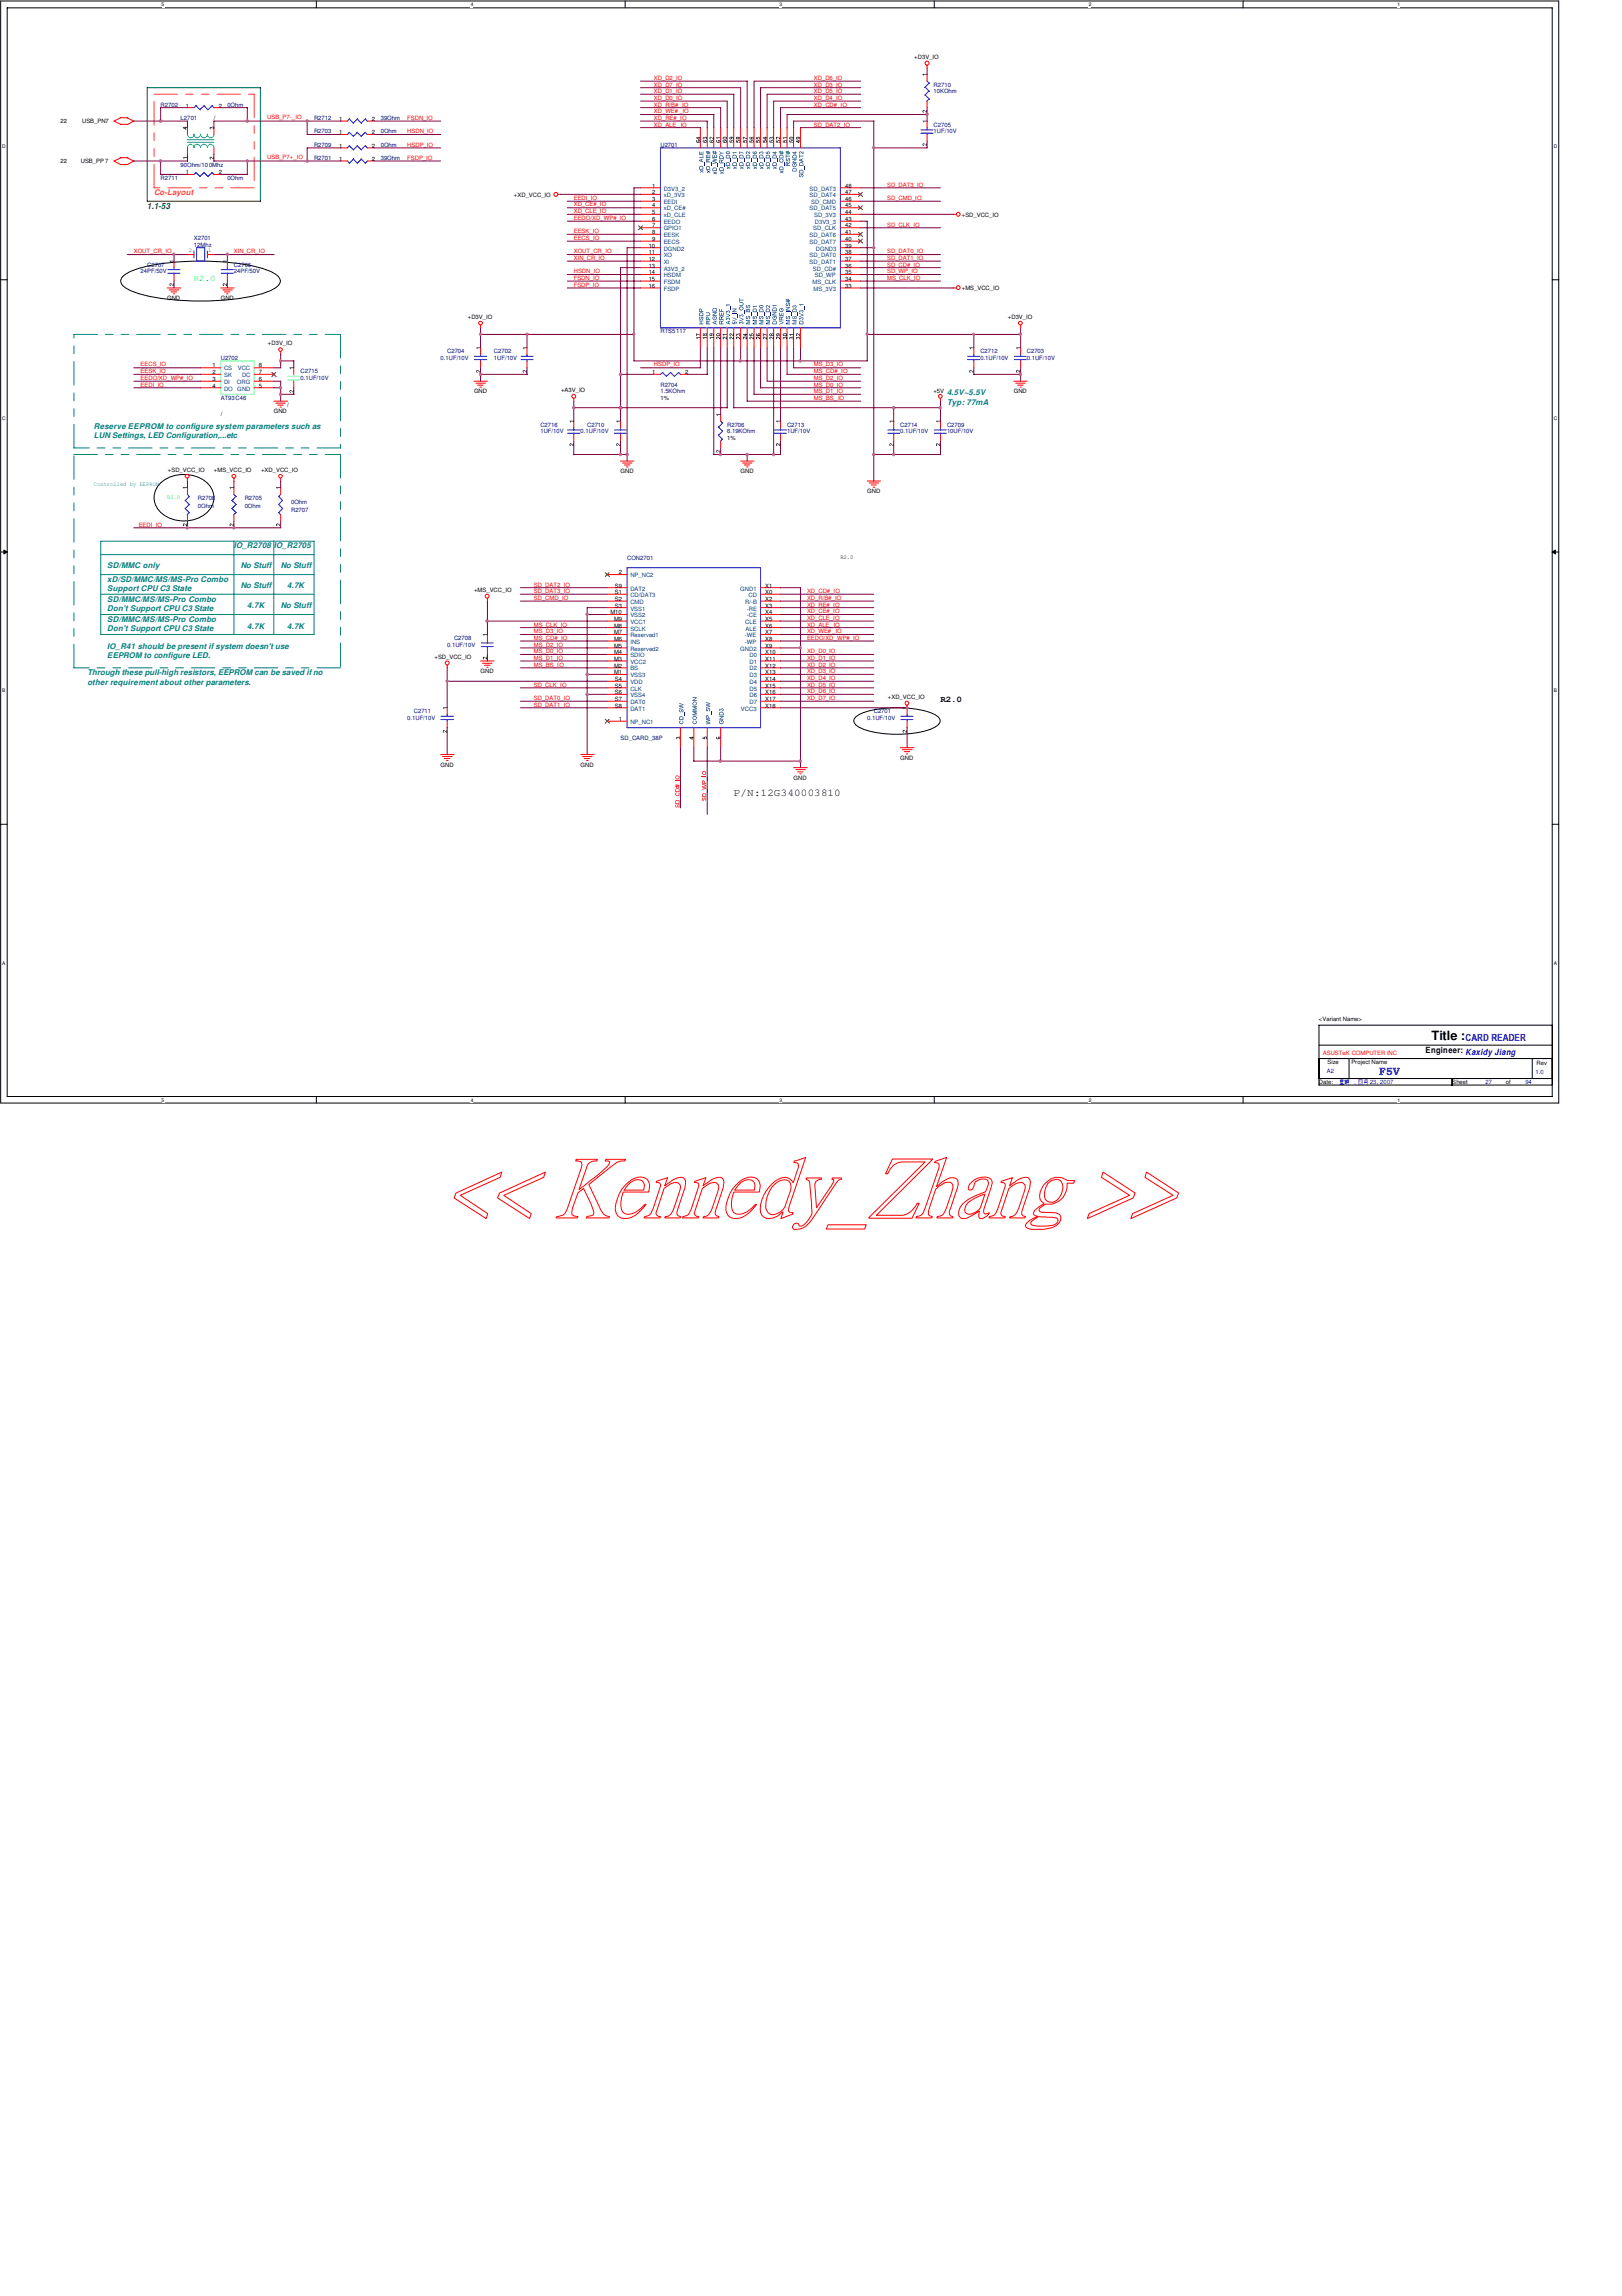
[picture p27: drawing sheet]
<svg xmlns="http://www.w3.org/2000/svg" width="210mm" height="297mm" viewBox="0 0 210 297" stroke-linecap="round" stroke-linejoin="round" font-family="sans-serif">
<defs><g id="words">
<text font-size="1.7" x="185.3" y="134.6">Title :</text>
<text font-size="1.4" x="95" y="103">P/N:12G340003810</text>
<text font-size="1.4" fill="#00f" x="178.5" y="139.1">F5V</text>
<text font-size="1.3" fill="#00f" x="189.7" y="134.7">CARD READER</text>
<text font-size="1.1" fill="#008000" x="19" y="27">1.1-53</text>
<text font-size="1.1" fill="#0f0" x="25.1" y="36.4">R2.0</text>
<g font-size="1.1">
<text x="121.7" y="90.8">R2.0</text>
<text x="184.5" y="136.2">Engineer: Kaxidy Jiang</text>
</g>
<text font-size="1" fill="#ff8000" x="19.9" y="25.3">Co-Layout</text>
<g font-size="1" fill="#008080">
<text x="122.6" y="51.1">4.5V~5.5V</text>
<text x="122.6" y="52.4">Typ: 77mA</text>
<text x="12.1" y="56.7">LUN Settings, LED Configuration,...etc</text>
<text x="12.1" y="55.5">Reserve EEPROM to configure system parameters such as</text>
<text x="30.3" y="71">IO_R2708 IO_R2705</text>
<text x="13.9" y="77.9">SD/MMC/MS/MS-Pro Combo</text>
<text x="13.9" y="73.5">SD/MMC only</text>
<text x="13.9" y="75.3">xD/SD/MMC/MS/MS-Pro Combo</text>
<text x="13.9" y="76.5">Support CPU C3 State</text>
<text x="31.2" y="73.5">No Stuff</text>
<text x="31.2" y="76.1">No Stuff</text>
<text x="36.3" y="73.5">No Stuff</text>
<text x="37.2" y="76.1">4.7K</text>
<text x="13.9" y="83.9">IO_R41 should be present if system doesn't use</text>
<text x="13.9" y="80.4">SD/MMC/MS/MS-Pro Combo</text>
<text x="13.9" y="81.7">Don't Support CPU C3 State</text>
<text x="13.9" y="79.1">Don't Support CPU C3 State</text>
<text x="32" y="78.7">4.7K</text>
<text x="32" y="81.3">4.7K</text>
<text x="36.3" y="78.7">No Stuff</text>
<text x="37.2" y="81.3">4.7K</text>
<text x="11.3" y="87.3">Through these pull-high resistors, EEPROM can be saved if no</text>
<text x="11.3" y="88.6">other requirement about other parameters.</text>
<text x="13.9" y="85.1">EEPROM to configure LED.</text>
</g>
<g font-size=".8" fill="#f00">
<text x="84.6" y="10.3">XD_D2_IO</text>
<text x="84.6" y="11.2">XD_D7_IO</text>
<text x="105.3" y="11.2">XD_D3_IO</text>
<text x="105.3" y="10.3">XD_D6_IO</text>
<text x="34.6" y="15.5">USB_P7-_IO</text>
<text x="52.7" y="17.2">HSDN_IO</text>
<text x="52.7" y="15.5">FSDN_IO</text>
<text x="84.6" y="15.5">XD_RE#_IO</text>
<text x="84.6" y="16.4">XD_ALE_IO</text>
<text x="84.6" y="14.6">XD_WE# _IO</text>
<text x="84.6" y="13.8">XD_R/B#_IO</text>
<text x="84.6" y="12.1">XD_D1_IO</text>
<text x="84.6" y="12.9">XD_D0_IO</text>
<text x="105.3" y="12.9">XD_D4_IO</text>
<text x="105.3" y="16.4">SD_DAT2_IO</text>
<text x="105.3" y="13.8">XD_CD#_IO</text>
<text x="105.3" y="12.1">XD_D5_IO</text>
<text x="34.6" y="20.6">USB_P7+_IO</text>
<text x="52.7" y="20.7">FSDP_IO</text>
<text x="52.7" y="19">HSDP_IO</text>
<text x="74.3" y="27.6">XD_CLE_IO</text>
<text x="74.3" y="28.4">EEDO/XD_WP#_IO</text>
<text x="74.3" y="26.7">XD_CE#_IO</text>
<text x="74.3" y="25.9">EEDI_IO</text>
<text x="114.8" y="29.3">SD_CLK_IO</text>
<text x="114.8" y="25.9">SD_CMD_IO</text>
<text x="114.8" y="24.2">SD_DAT3_IO</text>
<text x="17.3" y="32.8">XOUT_CR_IO</text>
<text x="30.3" y="32.8">XIN_CR_IO</text>
<text x="74.3" y="35.3">HSDN_IO</text>
<text x="74.3" y="31">EECS_IO</text>
<text x="74.3" y="32.8">XOUT_CR_IO</text>
<text x="74.3" y="33.7">XIN_CR_IO</text>
<text x="74.3" y="30.2">EESK_IO</text>
<text x="114.8" y="34.5">SD_CD#_IO</text>
<text x="114.8" y="32.8">SD_DAT0_IO</text>
<text x="114.8" y="35.3">SD_WP_IO</text>
<text x="114.8" y="33.7">SD_DAT1_IO</text>
<text x="74.3" y="36.2">FSDN_IO</text>
<text x="74.3" y="37.1">FSDP_IO</text>
<text x="114.8" y="36.2">MS_CLK_IO</text>
<text x="18.2" y="47.4">EECS_IO</text>
<text x="84.6" y="47.4">HSDP_IO</text>
<text x="105.3" y="47.4">MS_D3_IO</text>
<text x="18.2" y="50">EEDI_IO</text>
<text x="18.2" y="49.1">EEDO/XD_WP#_IO</text>
<text x="18.2" y="48.3">EESK_IO</text>
<text x="105.3" y="51.7">MS_BS_IO</text>
<text x="105.3" y="50.9">MS_D1_IO</text>
<text x="105.3" y="50">MS_D0_IO</text>
<text x="105.3" y="48.3">MS_CD#_IO</text>
<text x="105.3" y="49.1">MS_D2_IO</text>
<text x="17.9" y="68.2">EEDI_IO</text>
<text x="69.1" y="76.8">SD_DAT3_IO</text>
<text x="69.1" y="75.9">SD_DAT2_IO</text>
<text x="69.1" y="77.6">SD_CMD_IO</text>
<text x="104.4" y="76.8">XD_CD#_IO</text>
<text x="104.4" y="77.6">XD_R/B#_IO</text>
<text x="69.1" y="82.8">MS_CD#_IO</text>
<text x="69.1" y="83.7">MS_D2_IO</text>
<text x="69.1" y="81.9">MS_D3_IO</text>
<text x="69.1" y="81.1">MS_CLK_IO</text>
<text x="104.4" y="81.9">XD_WE# _IO</text>
<text x="104.4" y="78.5">XD_RE#_IO</text>
<text x="104.4" y="81.1">XD_ALE_IO</text>
<text x="104.4" y="79.3">XD_CE#_IO</text>
<text x="104.4" y="80.2">XD_CLE_IO</text>
<text x="104.4" y="82.8">EEDO/XD_WP#_IO</text>
<text x="69.1" y="86.2">MS_BS_IO</text>
<text x="69.1" y="85.4">MS_D1_IO</text>
<text x="69.1" y="84.5">MS_D0_IO</text>
<text x="69.1" y="88.9">SD_CLK_IO</text>
<text x="104.4" y="84.5">XD_D0_IO</text>
<text x="104.4" y="85.4">XD_D1_IO</text>
<text x="104.4" y="86.2">XD_D2_IO</text>
<text x="104.4" y="87.1">XD_D3_IO</text>
<text x="104.4" y="88">XD_D4_IO</text>
<text x="104.4" y="88.9">XD_D5_IO</text>
<text x="104.4" y="89.7">XD_D6_IO</text>
<text x="69.1" y="91.4">SD_DAT1_IO</text>
<text x="69.1" y="90.6">SD_DAT0_IO</text>
<text x="104.4" y="90.6">XD_D7_IO</text>
<text x="171.2" y="136.4">ASUSTeK COMPUTER INC</text>
</g>
<g font-size=".8">
<text x="118.3" y="7.6">+D3V_IO</text>
<text x="7.8" y="16">22</text>
<text x="10.6" y="16">USB_PN7</text>
<text x="24" y="13.9">1</text>
<text x="27.7" y="15.5">/</text>
<text x="28.3" y="13.9">2</text>
<text x="43.9" y="17.4">1</text>
<text x="43.9" y="15.7">1</text>
<text x="48.1" y="17.4">2</text>
<text x="48.1" y="15.7">2</text>
<text x="7.8" y="21.1">22</text>
<text x="10.5" y="21.1">USB_PP7</text>
<text x="24" y="22.6">1</text>
<text x="28.3" y="22.6">2</text>
<text x="43.9" y="19.1">1</text>
<text x="43.9" y="20.8">1</text>
<text x="48.1" y="19.1">2</text>
<text x="48.1" y="20.8">2</text>
<text x="66.5" y="25.4">+XD_VCC_IO</text>
<text x="84.4" y="24.3">1</text>
<text x="84.4" y="25.1">2</text>
<text x="84.4" y="26">3</text>
<text x="84.4" y="26.8">4</text>
<text x="84.4" y="27.7">5</text>
<text x="84.4" y="28.6">6</text>
<text x="84.4" y="29.4">7</text>
<text x="109.4" y="29.4">42</text>
<text x="109.4" y="28.6">43</text>
<text x="109.4" y="27.7">44</text>
<text x="109.4" y="26.8">45</text>
<text x="109.4" y="26">46</text>
<text x="109.4" y="25.1">47</text>
<text x="109.4" y="24.3">48</text>
<text x="124.5" y="28">+SD_VCC_IO</text>
<text x="83.9" y="32">10</text>
<text x="83.9" y="32.9">11</text>
<text x="83.9" y="33.7">12</text>
<text x="83.9" y="34.6">13</text>
<text x="83.9" y="35.5">14</text>
<text x="84.4" y="30.3">8</text>
<text x="84.4" y="31.2">9</text>
<text x="109.4" y="35.5">35</text>
<text x="109.4" y="34.6">36</text>
<text x="109.4" y="33.7">37</text>
<text x="109.4" y="32.9">38</text>
<text x="109.4" y="32">39</text>
<text x="109.4" y="31.2">40</text>
<text x="109.4" y="30.3">41</text>
<text x="21.6" y="38.8">GND</text>
<text x="28.6" y="38.8">GND</text>
<text x="60.5" y="41.2">+D3V_IO</text>
<text x="83.9" y="36.4">15</text>
<text x="83.9" y="37.2">16</text>
<text x="109.4" y="37.2">33</text>
<text x="109.4" y="36.4">34</text>
<text x="124.5" y="37.5">+MS_VCC_IO</text>
<text x="130.4" y="41.2">+D3V_IO</text>
<text x="27.5" y="47.5">1</text>
<text x="33.5" y="47.5">8</text>
<text x="34.7" y="44.7">+D3V_IO</text>
<text x="27.5" y="48.4">2</text>
<text x="27.5" y="49.3">3</text>
<text x="27.5" y="50.2">4</text>
<text x="28.6" y="53.8">/</text>
<text x="33.5" y="50.2">5</text>
<text x="33.5" y="49.3">6</text>
<text x="33.5" y="48.4">7</text>
<text x="35.4" y="53.5">GND</text>
<text x="37.2" y="52.6">/</text>
<text x="61.3" y="50.9">GND</text>
<text x="72.6" y="50.7">+A3V_IO</text>
<text x="84.4" y="48.4">1</text>
<text x="85.5" y="51.7">1%</text>
<text x="88.7" y="48.4">2</text>
<text x="120.8" y="50.9">+5V</text>
<text x="131.2" y="50.9">GND</text>
<text x="94.1" y="56.9">1%</text>
<text x="21.7" y="61">+SD_VCC_IO</text>
<text x="27.7" y="61">+MS_VCC_IO</text>
<text x="33.8" y="61">+XD_VCC_IO</text>
<text x="80.3" y="61.2">GND</text>
<text x="95.8" y="61.2">GND</text>
<text x="112.2" y="63.8">GND</text>
<text x="61.3" y="76.6">+MS_VCC_IO</text>
<text x="79.6" y="76">S9</text>
<text x="79.6" y="76.9">S1</text>
<text x="79.6" y="77.7">S2</text>
<text x="80.1" y="74.3">2</text>
<text x="99" y="76">X1</text>
<text x="99" y="76.9">X0</text>
<text x="99" y="77.7">X2</text>
<text x="108.8" y="72.3">R2.0</text>
<text x="79" y="79.5">M10</text>
<text x="79.5" y="80.3">M9</text>
<text x="79.5" y="81.2">M8</text>
<text x="79.5" y="82">M7</text>
<text x="79.5" y="82.9">M6</text>
<text x="79.5" y="83.8">M5</text>
<text x="79.6" y="78.6">S3</text>
<text x="99" y="78.6">X3</text>
<text x="99" y="79.5">X4</text>
<text x="99" y="80.3">X5</text>
<text x="99" y="81.2">X6</text>
<text x="99" y="82">X7</text>
<text x="99" y="82.9">X8</text>
<text x="99" y="83.8">X9</text>
<text x="56.2" y="85.2">+SD_VCC_IO</text>
<text x="62.2" y="87.1">GND</text>
<text x="79.5" y="84.7">M4</text>
<text x="79.5" y="85.5">M3</text>
<text x="79.5" y="86.4">M2</text>
<text x="79.5" y="87.2">M1</text>
<text x="79.6" y="88.1">S4</text>
<text x="79.6" y="89">S5</text>
<text x="79.6" y="89.8">S6</text>
<text x="99" y="84.7">X10</text>
<text x="99" y="85.5">X11</text>
<text x="99" y="86.4">X12</text>
<text x="99" y="87.2">X13</text>
<text x="99" y="88.1">X14</text>
<text x="99" y="89">X15</text>
<text x="99" y="89.8">X16</text>
<text x="79.6" y="90.7">S7</text>
<text x="79.6" y="91.6">S8</text>
<text x="80.1" y="93.3">1</text>
<text x="99" y="90.7">X17</text>
<text x="99" y="91.6">X18</text>
<text x="114.9" y="90.4">+XD_VCC_IO</text>
<text x="57" y="99.2">GND</text>
<text x="75.1" y="99.2">GND</text>
<text x="102.7" y="100.9">GND</text>
<text x="116.5" y="98.3">GND</text>
<text x="170.7" y="132">&lt;Variant Name&gt;</text>
<text x="171.8" y="137.7">Size</text>
<text x="174.9" y="137.7">Project Name</text>
<text x="198.8" y="137.8">Rev</text>
<text x="170.7" y="140.3">Date:</text>
<text x="187.9" y="140.3">Sheet</text>
<text x="194.9" y="140.3">of</text>
</g>
<g font-size=".8" fill="#000080">
<text x="120.8" y="11.2">R2710</text>
<text x="20.8" y="13.8">R2702</text>
<text x="23.4" y="15.5">L2701</text>
<text x="29.4" y="13.8">0Ohm</text>
<text x="40.6" y="17.2">R2703</text>
<text x="40.6" y="15.5">R2712</text>
<text x="49.3" y="17.2">0Ohm</text>
<text x="49.3" y="15.5">39Ohm</text>
<text x="120.8" y="12.1">10KOhm</text>
<text x="120.8" y="16.4">C2705</text>
<text x="120.8" y="17.2">1UF/10V</text>
<text x="20.8" y="23.3">R2711</text>
<text x="23.4" y="21.5">90Ohm/100Mhz</text>
<text x="29.4" y="23.3">0Ohm</text>
<text x="40.6" y="19">R2709</text>
<text x="40.6" y="20.7">R2701</text>
<text x="49.3" y="19">0Ohm</text>
<text x="49.3" y="20.7">39Ohm</text>
<text x="85.5" y="19">U2701</text>
<text x="18.2" y="35.3">24PF/50V</text>
<text x="19" y="34.5">C2707</text>
<text x="25.1" y="31">X2701</text>
<text x="25.1" y="31.9">12Mhz</text>
<text x="30.3" y="34.5">C2706</text>
<text x="30.3" y="35.3">24PF/50V</text>
<text x="28.6" y="46.6">U2702</text>
<text x="57" y="46.6">0.1UF/10V</text>
<text x="57.9" y="45.7">C2704</text>
<text x="63.9" y="45.7">C2702</text>
<text x="63.9" y="46.6">1UF/10V</text>
<text x="85.5" y="43.1">RTS5117</text>
<text x="126.9" y="45.7">C2712</text>
<text x="126.9" y="46.6">0.1UF/10V</text>
<text x="132.9" y="45.7">C2703</text>
<text x="132.9" y="46.6">0.1UF/10V</text>
<text x="28.6" y="51.7">AT93C46</text>
<text x="38.9" y="48.3">C2715</text>
<text x="38.9" y="49.1">0.1UF/10V</text>
<text x="85.5" y="50">R2704</text>
<text x="85.5" y="50.9">1.5KOhm</text>
<text x="69.9" y="55.2">C2716</text>
<text x="69.9" y="56">1UF/10V</text>
<text x="75.1" y="56">0.1UF/10V</text>
<text x="76" y="55.2">C2710</text>
<text x="94.1" y="55.2">R2706</text>
<text x="94.1" y="56">6.19KOhm</text>
<text x="101.9" y="55.2">C2713</text>
<text x="101.9" y="56">1UF/10V</text>
<text x="116.5" y="55.2">C2714</text>
<text x="116.5" y="56">0.1UF/10V</text>
<text x="122.6" y="55.2">C2709</text>
<text x="122.6" y="56">10UF/10V</text>
<text x="25.6" y="64.7">R2708</text>
<text x="25.6" y="65.7">0Ohm</text>
<text x="31.7" y="64.7">R2705</text>
<text x="31.7" y="65.7">0Ohm</text>
<text x="37.7" y="65.2">0Ohm</text>
<text x="37.7" y="66.3">R2707</text>
<text x="81.2" y="72.5">CON2701</text>
<text x="57.9" y="83.7">0.1UF/10V</text>
<text x="58.8" y="82.8">C2708</text>
<text x="52.7" y="93.1">0.1UF/10V</text>
<text x="53.6" y="92.3">C2711</text>
<text x="80.3" y="95.7">SD_CARD_38P</text>
<text x="112.2" y="93.1">0.1UF/10V</text>
<text x="113.1" y="92.3">C2701</text>
</g>
<g font-size=".8" fill="#004080">
<text x="85.9" y="24.7">D3V3_2</text>
<text x="85.9" y="25.5">xD_3V3</text>
<text x="85.9" y="26.4">EEDI</text>
<text x="85.9" y="27.2">xD_CE#</text>
<text x="85.9" y="28.1">xD_CLE</text>
<text x="85.9" y="29">EEDO</text>
<text x="85.9" y="29.8">GPIO1</text>
<text x="104.8" y="27.2">SD_DAT5</text>
<text x="104.8" y="25.5">SD_DAT4</text>
<text x="104.8" y="24.7">SD_DAT3</text>
<text x="105" y="26.4">SD_CMD</text>
<text x="105.2" y="29.8">SD_CLK</text>
<text x="105.4" y="28.1">SD_3V3</text>
<text x="105.5" y="29">D3V3_3</text>
<text x="85.9" y="30.7">EESK</text>
<text x="85.9" y="31.5">EECS</text>
<text x="85.9" y="32.4">DGND2</text>
<text x="85.9" y="33.3">XO</text>
<text x="85.9" y="34.1">XI</text>
<text x="85.9" y="35">A3V3_2</text>
<text x="85.9" y="35.9">HSDM</text>
<text x="104.8" y="34.1">SD_DAT1</text>
<text x="104.8" y="33.3">SD_DAT0</text>
<text x="104.8" y="31.5">SD_DAT7</text>
<text x="104.8" y="30.7">SD_DAT6</text>
<text x="105.2" y="35">SD_CD#</text>
<text x="105.5" y="35.9">SD_WP</text>
<text x="105.6" y="32.4">DGND3</text>
<text x="85.9" y="36.7">FSDM</text>
<text x="85.9" y="37.6">FSDP</text>
<text x="105.2" y="36.7">MS_CLK</text>
<text x="105.3" y="37.6">MS_3V3</text>
<text x="29" y="47.9">CS</text>
<text x="30.8" y="47.9">VCC</text>
<text x="29" y="48.8">SK</text>
<text x="29" y="49.7">DI</text>
<text x="29" y="50.5">DO</text>
<text x="30.6" y="49.7">ORG</text>
<text x="30.7" y="50.5">GND</text>
<text x="31.3" y="48.8">DC</text>
<text x="81.6" y="74.7">NP_NC2</text>
<text x="81.6" y="76.4">DAT2</text>
<text x="81.6" y="77.3">CD/DAT3</text>
<text x="95.8" y="76.4">GND1</text>
<text x="96.9" y="77.3">CD</text>
<text x="81.6" y="78.1">CMD</text>
<text x="81.6" y="79">VSS1</text>
<text x="81.6" y="79.8">VSS2</text>
<text x="81.6" y="80.7">VCC1</text>
<text x="81.6" y="81.6">SCLK</text>
<text x="81.6" y="82.4">Reserved1</text>
<text x="81.6" y="83.3">INS</text>
<text x="96.4" y="82.4">-WE</text>
<text x="96.4" y="83.3">-WP</text>
<text x="96.4" y="78.1">R/-B</text>
<text x="96.4" y="80.7">CLE</text>
<text x="96.5" y="81.6">ALE</text>
<text x="96.6" y="79">-RE</text>
<text x="96.6" y="79.8">-CE</text>
<text x="81.6" y="84.2">Reserved2</text>
<text x="81.6" y="85">SDIO</text>
<text x="81.6" y="85.9">VCC2</text>
<text x="81.6" y="86.7">BS</text>
<text x="81.6" y="87.6">VSS3</text>
<text x="81.6" y="88.5">VDD</text>
<text x="81.6" y="89.4">CLK</text>
<text x="95.8" y="84.2">GND2</text>
<text x="97" y="85">D0</text>
<text x="97" y="85.9">D1</text>
<text x="97" y="86.7">D2</text>
<text x="97" y="87.6">D3</text>
<text x="97" y="88.5">D4</text>
<text x="97" y="89.4">D5</text>
<text x="81.6" y="93.6">NP_NC1</text>
<text x="81.6" y="90.2">VSS4</text>
<text x="81.6" y="91.1">DAT0</text>
<text x="81.6" y="91.9">DAT1</text>
<text x="95.9" y="91.9">VCC3</text>
<text x="97" y="90.2">D6</text>
<text x="97" y="91.1">D7</text>
</g>
<g font-size=".8" fill="#00f">
<text x="24.4" y="32.6">2</text>
<text x="26.9" y="32.6">1</text>
<text x="171.7" y="138.9">A2</text>
<text x="175.3" y="140.3">,</text>
<text x="177.3" y="140.3">23, 2007</text>
<text x="192.2" y="140.3">27</text>
<text x="197.4" y="140.3">94</text>
<text x="198.7" y="138.9">1.0</text>
</g>
<text font-size=".8" fill="#008080" x="12.1" y="62.9">Controlled by EEPROM</text>
<text font-size=".8" fill="#0f0" x="21.6" y="64.6">R2.0</text>
<g font-size=".6">
<text x="20.9" y=".8">5</text>
<text x="60.9" y=".8">4</text>
<text x="100.9" y=".8">3</text>
<text x="140.9" y=".8">2</text>
<text x="180.8" y=".8">1</text>
<text x=".3" y="19.2">D</text>
<text x="201.1" y="19.2">D</text>
<text x=".3" y="54.4">C</text>
<text x="201.1" y="54.4">C</text>
<text x=".3" y="89.6">B</text>
<text x="201.1" y="89.6">B</text>
<text x=".3" y="124.8">A</text>
<text x="201.1" y="124.8">A</text>
<text x="20.9" y="142.5">5</text>
<text x="60.9" y="142.5">4</text>
<text x="100.9" y="142.5">3</text>
<text x="140.9" y="142.5">2</text>
<text x="180.8" y="142.5">1</text>
</g>
</g></defs>
<path d="M.1 .1h201.6v142.6h-201.6zM.9 1h200v140.9h-200z" fill="none" stroke="#000" stroke-width=".13"/>
<g fill="#fff">
<path d="M20.9 .2h.4v.8h-.4z"/>
<path d="M20.9 141.9h.4v.8h-.4z"/>
</g>
<path d="M40.9 .1v.9M40.9 141.9v.8" fill="none" stroke="#000" stroke-width=".13"/>
<g fill="#fff">
<path d="M60.9 .2h.4v.8h-.4z"/>
<path d="M60.9 141.9h.4v.8h-.4z"/>
</g>
<path d="M80.9 .1v.9M80.9 141.9v.8" fill="none" stroke="#000" stroke-width=".13"/>
<g fill="#fff">
<path d="M100.8 .2h.4v.8h-.4z"/>
<path d="M100.8 141.9h.4v.8h-.4z"/>
</g>
<path d="M120.9 .1v.9M120.9 141.9v.8" fill="none" stroke="#000" stroke-width=".13"/>
<g fill="#fff">
<path d="M140.8 .2h.4v.8h-.4z"/>
<path d="M140.8 141.9h.4v.8h-.4z"/>
</g>
<path d="M160.9 .1v.9M160.9 141.9v.8" fill="none" stroke="#000" stroke-width=".13"/>
<g fill="#fff">
<path d="M180.8 .2h.4v.8h-.4z"/>
<path d="M180.8 141.9h.4v.8h-.4z"/>
<path d="M.3 18.6h.5v.7h-.5z"/>
<path d="M201.1 18.6h.4v.7h-.4z"/>
<path d="M.3 53.8h.5v.7h-.5z"/>
<path d="M201.1 53.8h.4v.7h-.4z"/>
</g>
<path d="M.1 36.2h.8M200.9 36.2h.8" fill="none" stroke="#000" stroke-width=".13"/>
<g fill="#fff">
<path d="M.3 89h.4v.7h-.4z"/>
<path d="M201.1 89h.4v.7h-.4z"/>
</g>
<path d="M.1 71.4h.8M.5 71.2l.4 .2-.4 .3zM200.9 71.4l.4-.2v.5zM200.9 71.4h.8" fill="none" stroke="#000" stroke-width=".13"/>
<path d="M.5 71.2l.4 .2-.4 .3zM200.9 71.4l.4-.2v.5z" fill="#000"/>
<g fill="#fff">
<path d="M.3 124.2h.4v.8h-.4z"/>
<path d="M201.1 124.2h.4v.8h-.4z"/>
</g>
<path d="M16.1 35.6a12.1 12.1 0 0 1 5.5-1.6 35.7 35.7 0 0 1 12.1 .7 4.2 4.2 0 0 1 2.5 1.3l.1 .4a2.1 2.1 0 0 1-1.7 1.4 29.8 29.8 0 0 1-11.6 1 18 18 0 0 1-6.4-1.4l-.5-.3a.85 .85 0 0 1 0-1.5zM20.6 62.7a4.6 4.6 0 0 1 6.4 0 2.63 2.63 0 0 1-1 4.2 4.6 4.6 0 0 1-5.4-.8 2.51 2.51 0 0 1 0-3.4zM110.6 92.9a4 4 0 0 1 2.4-1 15.1 15.1 0 0 1 7.7 .4l.5 .3 .4 .3 .1 .4a1.94 1.94 0 0 1-1.7 1.2 14.7 14.7 0 0 1-8.6-.3l-.5-.3-.3-.3-.1-.3zM.1 106.6h.8M200.9 106.6h.8" fill="none" stroke="#000" stroke-width=".13"/>
<path d="M13 74.3h27.6M13 76.9h27.6M13 79.5h27.6M13 71.8h27.6M13 70h27.6v12.1h-27.6zM30.3 70v12.1M35.4 70v12.1" fill="none" stroke="#008080" stroke-width=".13"/>
<path d="M19.9 12.2h13M32.9 12.2v12.1M19.9 24.3v-12.1M32.9 24.3h-13" fill="none" stroke="#ff8000" stroke-width=".13" stroke-dasharray="3 1 1 1 1 1"/>
<path d="M19 11.3h14.7v14.7h-14.7z" fill="none" stroke="#008000" stroke-width=".13"/>
<path d="M9.6 43.3h34.5M9.6 58v-14.7M9.6 58.8h34.5M44.1 43.3v14.7M44.1 58h-34.5M44.1 58.8v27.6M9.6 86.4v-27.6M44.1 86.4h-34.5" fill="none" stroke="#008080" stroke-width=".13" stroke-dasharray="3 1 1 1 1 1"/>
<g fill="#00f">
<path d="M174.7 140h.6z"/>
<path d="M173.4 139.7h.4zM173.4 139.7v.1h.4v-.1zM173.4 139.9v.1h.4v-.1zM173.4 139.7v.3zM173.8 139.7v.3zM173.4 140l-.1 .2 .2-.2zM173.4 140h.5zM173.4 140.1v.1h.4v-.1zM173.6 140v.3l.1-.3zM173.3 140.3h.6v-.1z"/>
<path d="M174.1 139.8v.1h.1v-.1zM174.1 140h.1zM174.4 139.7h.2zM174.4 139.8v.1h.2v-.1zM174.4 140v.1h.2v-.1zM174 139.7v.1h.4zM174 139.7l.1 .4v-.4zM174.2 139.7v.4l.1-.4zM174 140.1v.1h.3v-.1zM174.1 140.2l-.1 .1 .2-.1zM174.2 140.2l.1 .1zM174.4 139.7v.5l-.2 .1 .2-.2zM174.6 139.7l-.1 .6h.1z"/>
<path d="M175.8 139.7h.5zM175.8 140.2v.1h.5v-.1zM175.8 139.7l.1 .6zM176.3 139.7v.6zM175.9 139.7v.4l.1-.1zM176.1 139.7v.4h.2v-.2l-.2 .1z"/>
<path d="M176.6 139.7h.3zM176.6 139.8v.1h.3v-.1zM176.6 140v.1h.3v-.1zM176.6 139.7v.5l-.1 .1 .1-.2zM176.9 139.7v.6h-.1h.1h.1v-.6z"/>
</g>
<path d="M170.7 132.6h30.2v7.8h-30.2zM170.7 139.5h30.2M170.7 136.9h3.9v2.6M170.7 135.2h30.2M174.7 136.9h26.2M187.9 139.5v.9M198.3 136.9v2.6" fill="none" stroke="#000" stroke-width=".13"/>
<g fill="#f00">
<path d="M87.5 104.1v.3l.1-.1a.2 .2 0 0 1 .1-.2 .2 .2 0 0 1 .3 .1 .2 .2 0 0 1-.2 .2v.1v-.4l-.1 .1a.19 .19 0 0 1 0 .2 .19 .19 0 0 1-.3 0 .19 .19 0 0 1 0-.3z"/>
<path d="M88 103h.1v.5h-.1z"/>
<path d="M87.4 102.6l.1-.1 .1 .1a.16 .16 0 0 0 0 .3 .16 .16 0 0 0 .2-.2v-.2a.26 .26 0 0 1 .1 .4 .26 .26 0 0 1-.4 .1 .26 .26 0 0 1-.1-.4z"/>
<path d="M88 101h.1v.5h-.1z"/>
<path d="M87.4 100.9h.6v.1h-.6z"/>
<path d="M90.9 103.2h.1l-.1 .3h.2a.2 .2 0 0 1 .1-.3 .2 .2 0 0 1 .2 .2 .2 .2 0 0 1-.2 .2l.1-.3h-.2a.19 .19 0 0 1 0 .3 .19 .19 0 0 1-.3-.1 .19 .19 0 0 1 .1-.3z"/>
<path d="M91.4 102.1h.2v.5h-.2z"/>
<path d="M90.8 101.4l.6 .2v.1l-.5 .1 .5 .1v.1l-.6 .2v-.1l.5-.1-.5-.1v-.2l.5-.1-.5-.1z"/>
<path d="M91.4 100.5h.2v.5h-.2z"/>
<path d="M90.8 100.4h.6v.1h-.6z"/>
<path d="M87.4 103.6v.4h.5v-.4l-.4-.1zM87.5 103.6h.3v.3h-.3z"/>
<path d="M87.4 102.1v.3h.5v-.4h-.4zM87.5 102.1h.3v.3h-.3z"/>
<path d="M87.4 101.5v.1h.1v.1h-.1v.1h.1v.1h.1v-.1l.1 .1h.1h.1l-.1-.1v-.1h.1l-.1-.2h-.1v.1l-.1-.1zM87.6 101.6l.1 .2z"/>
<path d="M87.4 100.6a.27 .27 0 0 0 .5 0 .27 .27 0 0 0-.5 0zM87.5 100.6a.19 .19 0 0 1 .3 0 .19 .19 0 0 1-.3 0z"/>
<path d="M90.9 102.7l-.1 .4h.6l-.1-.4zM90.9 102.8l.1-.1h.3v.3h-.4z"/>
<path d="M90.8 101v.4h.6v-.1h-.2v-.1a.18 .18 0 0 0-.1-.2 .18 .18 0 0 0-.3 0zM90.9 101.1h.2v.2h-.2z"/>
<path d="M90.8 100a.3 .3 0 0 0 .6 0 .3 .3 0 0 0-.6 0zM90.9 100a.2 .2 0 0 1 .4 0 .2 .2 0 0 1-.4 0z"/>
</g>
<g fill="none" stroke="#f00" stroke-width=".13">
<path d="M120 8.4v.4M21.6 37.3h1.8M21.9 37.5h1.3M22.1 37.8h.8M22.4 38h.2M28.6 37.3h1.7M28.8 37.5h1.3M29 37.8h.8M29.3 38h.2M72.2 25.1h.4M123.4 37.3h.4M123.4 27.7h.4"/>
<path d="M35.4 51.9h1.8M35.7 52.2h1.2M35.9 52.4h.8M36.1 45.1h.4v.1v.2l-.2 .1-.2-.1zM36.2 52.7h.2M36.3 45.5v.4M61.3 49.3h1.8M61.6 49.6h1.2M61.8 49.8h.7M62.1 50.1h.2M62.2 42.1v.3M74.3 51.6v.3"/>
<path d="M80.3 59.6h1.7M80.6 59.9h1.2M95.8 59.6h1.8M96.1 59.9h1.2M121.7 51.6v.3M131.2 49.3h1.7M131.4 49.6h1.3M131.7 49.8h.7M132 50.1h.2M132.1 42.1v.3M24.3 61.9v.4M30.3 61.9v.4"/>
<path d="M36.1 61.4h.4v.2v.2h-.2h-.2zM36.3 61.9v.4M63.1 77.4v.4M78.6 74.3h2.6M78.6 76h2.6M78.6 76.9h2.6M78.6 77.8h2.6M78.6 78.6h2.6M78.6 79.5h2.6M80.8 60.2h.7M81.1 60.4h.2M96.3 60.2h.7"/>
<path d="M96.6 60.4h.2M98.4 76h2.6M98.4 76.9h2.6M98.4 77.8h2.6M98.4 78.6h2.6M98.4 79.5h2.6M112.2 62.2h1.8M112.5 62.5h1.2M112.7 62.7h.7M113 63h.2M57 97.6h1.8M57.3 97.9h1.2"/>
<path d="M57.5 98.1h.7M57.8 98.4h.2M57.9 86.1v.3M62.2 85.5h1.7M62.4 85.8h1.3M62.7 86.1h.7M63 86.3h.2M75.1 97.6h1.8M75.4 97.9h1.2M75.6 98.1h.7M75.9 98.4h.2M78.6 85.5h2.6"/>
<path d="M78.6 93.3h2.6M78.6 80.3h2.6M78.6 81.2h2.6M78.6 82.1h2.6M78.6 82.9h2.6M78.6 83.8h2.6M78.6 84.7h2.6M78.6 86.4h2.6M78.6 87.2h2.6M78.6 88.1h2.6M78.6 89h2.6M78.6 89.8h2.6"/>
<path d="M78.6 90.7h2.6M78.6 91.6h2.6M88.1 94.1v2.6M89.8 94.1v2.6M91.5 94.1v2.6M93.3 94.1v2.6M98.4 85.5h2.6M98.4 80.3h2.6M98.4 81.2h2.6M98.4 82.1h2.6M98.4 82.9h2.6M98.4 83.8h2.6"/>
<path d="M98.4 84.7h2.6M98.4 86.4h2.6M98.4 87.2h2.6M98.4 88.1h2.6M98.4 89h2.6M98.4 89.8h2.6M98.4 90.7h2.6M98.4 91.6h2.6M102.7 99.3h1.8M103 99.6h1.2M103.2 99.9h.7M116.5 96.7h1.8"/>
<path d="M116.8 97h1.2M117 97.2h.7M117.2 90.8l.1-.1 .3 .1-.1 .3-.2 .1-.1-.1zM117.3 97.5h.2M117.4 91.2v.4M103.5 100.1h.2"/>
<circle cx="120" cy="8.2" r=".26"/>
<circle cx="71.9" cy="25.1" r=".25"/>
<circle cx="124" cy="27.7" r=".25"/>
<circle cx="124" cy="37.2" r=".25"/>
<circle cx="62.2" cy="41.8" r=".24"/>
<circle cx="74.3" cy="51.3" r=".25"/>
<circle cx="121.7" cy="51.3" r=".25"/>
<circle cx="132.1" cy="41.8" r=".24"/>
<circle cx="24.2" cy="61.6" r=".24"/>
<circle cx="30.3" cy="61.6" r=".24"/>
<circle cx="63" cy="77.1" r=".25"/>
<circle cx="57.9" cy="85.8" r=".25"/>
</g>
<path d="M81.2 73.4h17.2v20.7h-17.2z" fill="none" stroke="#00f" stroke-width=".13"/>
<g fill="#000">
<path d="M87.5 95.4l.1-.1 .2 .1v-.1a.16 .16 0 0 1 .2 .1 .16 .16 0 0 1-.1 .2l.1-.1-.1-.1-.1 .1h-.2v.1h-.1zM90.9 95.3h.1v.2h.1a.18 .18 0 0 1 .1-.2 .18 .18 0 0 1 .3 .1 .18 .18 0 0 1-.1 .2l-.1-.1h.1a.11 .11 0 0 0-.1-.1 .11 .11 0 0 0-.1 0v.2h-.3z"/>
<path d="M89.2 95.4l.3 .3h.1v-.2h.1l-.1-.2-.1 .1zM89.4 95.5h.1v.1z"/>
<path d="M92.7 95.4a.26 .26 0 0 0 .3 .3 .26 .26 0 0 0 .2-.3 .16 .16 0 0 0-.3-.1 .15 .15 0 0 0 .1 .2h-.2v-.2zM93 95.5a.1 .1 0 0 1 .2 0 .1 .1 0 0 1-.2 0z"/>
</g>
<g fill="#004080">
<path d="M87.9 93.3l.2-.1v.1a.17 .17 0 0 0 0 .2 .17 .17 0 0 0 .2 .1 .17 .17 0 0 0 0-.3v-.1a.26 .26 0 0 1 .1 .4 .26 .26 0 0 1-.4 .1 .26 .26 0 0 1-.1-.4z"/>
<path d="M88.5 92.2h.1v.4h-.1z"/>
<path d="M87.9 91.8l.2-.1-.1 .2v.2l.1-.1a.19 .19 0 0 1 .2-.2 .19 .19 0 0 1 .2 .1 .19 .19 0 0 1-.2 .3v-.1a.12 .12 0 0 0 .1-.2 .12 .12 0 0 0-.2 0 .19 .19 0 0 1 0 .2 .19 .19 0 0 1-.3 0 .19 .19 0 0 1 0-.3z"/>
<path d="M87.9 91l.5 .1v.1l-.4 .2h.4v.2l-.5 .1v-.1l.5-.1-.5-.1v-.1l.5-.1-.5-.1z"/>
<path d="M89.7 93.3l.1-.1v.1a.17 .17 0 0 0 0 .2 .17 .17 0 0 0 .2 0 .17 .17 0 0 0 0-.2v-.1a.25 .25 0 0 1 .1 .4 .25 .25 0 0 1-.4 .1 .25 .25 0 0 1 0-.4z"/>
<path d="M89.6 92h.6v.1h-.5l.5 .1v.1l-.5 .2h.5h-.6v-.1l.5-.1-.5-.2z"/>
<path d="M89.6 91.4h.6h-.5l.5 .2v.1l-.5 .1h.5v.1h-.6v-.1l.5-.1-.5-.2z"/>
<path d="M89.6 90.2h.6l-.5 .4h.5v.1h-.6l.4-.4h-.4z"/>
<path d="M91.4 93l.5 .1v.2h-.5l.5 .2v.1l-.5 .1v-.1l.4-.1-.4-.1v-.1l.4-.1-.4-.1z"/>
<path d="M91.9 92h.2v.5h-.2z"/>
<path d="M91.4 91.7l.1-.1-.1 .3h.2a.2 .2 0 0 1 .1-.3 .2 .2 0 0 1 .2 .2 .2 .2 0 0 1-.2 .2l.1-.3h-.1a.19 .19 0 0 1-.1 .3 .19 .19 0 0 1-.3 0 .19 .19 0 0 1 .1-.3z"/>
<path d="M91.4 90.8l.5 .2v.1l-.5 .1 .5 .1v.1l-.5 .2v-.1l.4-.1-.4-.1v-.2h.4l-.4-.2z"/>
<path d="M93.1 93.2h.2a.23 .23 0 0 0-.1 .2 .23 .23 0 0 0 .2 .2l.2-.2-.2-.1v.1h-.1v-.2h.3a.29 .29 0 0 1 0 .4 .29 .29 0 0 1-.4 0 .29 .29 0 0 1-.1-.4z"/>
<path d="M93.1 92.6h.5l-.4 .4h.4v.1h-.5l.4-.4h-.4z"/>
<path d="M93.1 91.7l.2 .1a.16 .16 0 0 1 .3-.1 .16 .16 0 0 1-.1 .3v-.3l-.1 .1v.1l-.2-.1v.2l-.1-.1z"/>
<path d="M87.9 92.8v.3h.5l-.1-.4zM88 92.8h.3v.2h-.3z"/>
<path d="M89.6 92.9a.3 .3 0 0 0 .6 0 .3 .3 0 0 0-.6 0zM89.7 92.9a.2 .2 0 0 1 .4 0 .2 .2 0 0 1-.4 0z"/>
<path d="M89.6 91a.3 .3 0 0 0 .6 0 .3 .3 0 0 0-.6 0zM89.7 91a.2 .2 0 0 1 .4 0 .2 .2 0 0 1-.4 0z"/>
<path d="M91.4 92.6v.4h.5v-.1h-.2v-.1a.21 .21 0 0 0-.1-.2 .21 .21 0 0 0-.2 0zM91.4 92.6l.2 .1v.2h-.2z"/>
<path d="M93.2 92.1l-.1 .4h.5v-.4zM93.2 92.2h.3l.1 .3h-.4z"/>
</g>
<path d="M35.2 48.2l.5 .5M35.7 48.2l-.5 .5M78.3 74.1l.6 .5M78.8 74.1l-.5 .5M78.3 93l.6 .6M78.8 93l-.5 .6" fill="none" stroke="#804000" stroke-width=".13"/>
<g fill="none" stroke="#00f" stroke-width=".13">
<path d="M25.4 13.7l.5 .5M25.4 13.7l-.3 .2M25.9 14.2l.5-.5 .5 .5M27.4 13.7l.3 .3M27.5 13.7l-.6 .5M45.2 17.1l.6 .6M45.2 17.1l-.2 .3M45.2 18.9l.6 .5M45.2 18.8l-.2 .3M46.2 17.1l.6 .6M46.2 18.9l.6 .5M46.3 17.1l-.6 .6"/>
<path d="M46.3 18.8l-.6 .6M47.3 17.1l.2 .3M47.3 17.1l-.6 .6M47.3 18.9l.2 .2M47.3 18.8l-.6 .6M85.5 19.1h23.3v23.3h-23.3zM119.2 16.8h1.5M119.2 17.2h1.5M119.7 12.3l.6 .5M119.7 11.3l.6 .5M120 10.5l.3 .3M120 16.5v.3"/>
<path d="M120 17.2v.2M120.2 12.8l-.3 .3M120.2 11.8l-.5 .5M120.2 10.8l-.5 .5M21.7 34.9h1.6M21.7 35.3h1.6M22.5 34.6v.3M22.5 35.3v.2M25.1 32.5v.9M25.4 32h1.1v1.8h-1.1zM26.8 32.5v.9M28.6 34.9h1.6"/>
<path d="M28.6 35.3h1.6M29.4 34.6v.3M29.4 35.3v.2M45.7 20.6l.6 .5M45.8 20.6l-.6 .5-.2-.3M46.7 20.6l.6 .5 .2-.3M46.8 20.6l-.6 .5M61.4 46.1h1.6M61.4 46.5h1.6M62.2 45.8v.3M62.2 46.5v.2M67.4 46.1h1.6"/>
<path d="M67.4 46.5h1.6M68.2 45.8v.3M68.2 46.5v.2M73.4 55.6h1.7M73.4 56h1.7M74.3 55.3v.3M74.3 56v.2M79.5 55.6h1.6M79.5 56h1.6M80.3 55.3v.3M80.3 56v.2M85.7 48.2l.6 .5"/>
<path d="M85.8 48.2l-.3 .2M86.2 48.7l.6-.5 .5 .5M87.8 48.2l.3 .3M87.8 48.2l-.5 .5M93 55.2l.5 .6-.5 .5 .5 .6M93.3 54.5l.2 .3M93.5 56.8l-.3 .3M93.5 54.7l-.5 .6M100.2 55.6h1.6M100.2 56h1.6M101 55.3v.3M101 56v.2"/>
<path d="M114.9 55.6h1.5M114.9 56h1.5M115.7 55.3v.3M115.7 56v.2M120.9 55.6h1.6M120.9 56h1.6M121.7 55.3v.3M121.7 56v.2M125.2 46.1h1.6M125.2 46.5h1.6M126 45.8v.3M126 46.5v.2"/>
<path d="M131.3 46.1h1.5M131.3 46.5h1.5M132.1 45.8v.3M132.1 46.5v.2M24 64.7l.5 .6-.5 .5 .5 .5M24.3 64l.2 .3M24.5 66.3l-.3 .3M24.5 64.2l-.5 .6M30 64.7l.6 .6M30.3 64l.3 .3M30.5 66.3l-.2 .3M30.5 65.3l-.5 .5 .6 .5"/>
<path d="M30.5 64.2l-.5 .6M36.1 66.3l.2 .3M36.1 65.3l.5 .5-.6 .5M36.1 64.2l.5 .6M36.3 64l-.3 .3M36.6 64.7l-.6 .6M116.6 92.7h1.6M116.6 93.1h1.6M117.4 92.4v.3M117.4 93.1v.2"/>
</g>
<g fill="none" stroke="#f00" stroke-width=".13">
<path d="M24.3 13.9h.8M24.3 16.5v.9M24.3 19.1v.9M27.7 13.9h.9M27.7 16.5v.9M27.7 19.1v.9M44.1 17.4h.9M44.1 19.1h.9M47.5 17.4h.9M47.5 19.1h.9M90.6 16.5v2.6M91.5 16.5v2.6"/>
<path d="M92.4 16.5v2.6M93.3 16.5v2.6M94.1 16.5v2.6M95 16.5v2.6M95.8 16.5v2.6M96.7 16.5v2.6M97.6 16.5v2.6M98.4 16.5v2.6M99.3 16.5v2.6M100.1 16.5v2.6M101 16.5v2.6M101.9 16.5v2.6"/>
<path d="M102.7 16.5v2.6M103.6 16.5v2.6M120 9.7v.8M120 13.1v.8M120 15.7v.8M120 17.4v.8M22.5 33.8v.8M22.5 35.5v.9M24.3 32.9h.8M26.8 32.9h.9M29.4 33.8v.8M29.4 35.5v.9"/>
<path d="M44.1 20.8h.9M47.5 20.8h.9M82.9 32.9h2.6M82.9 24.3h2.6M82.9 25.1h2.6M82.9 26h2.6M82.9 26.9h2.6M82.9 27.7h2.6M82.9 28.6h2.6M82.9 29.5h2.6M82.9 30.3h2.6M82.9 31.2h2.6"/>
<path d="M82.9 32h2.6M82.9 33.8h2.6M82.9 34.6h2.6M82.9 35.5h2.6M82.9 36.4h2.6M82.9 37.3h2.6M108.8 32.9h2.5M108.8 24.3h2.5M108.8 25.1h2.5M108.8 26h2.5M108.8 26.9h2.5M108.8 27.7h2.5"/>
<path d="M108.8 28.6h2.5M108.8 29.5h2.5M108.8 30.3h2.5M108.8 31.2h2.5M108.8 32h2.5M108.8 33.8h2.5M108.8 34.6h2.5M108.8 35.5h2.5M108.8 36.4h2.5M108.8 37.3h2.5M26 48.4h2.6M26 47.6h2.6"/>
<path d="M26 49.3h2.6M26 50.2h2.6M32.9 48.4h2.5M32.9 47.6h2.5M32.9 49.3h2.5M32.9 50.2h2.5M38 47.6v.8M38 49.3v.9M62.2 45v.8M62.2 46.7v.9M68.2 45v.8M68.2 46.7v.9"/>
<path d="M74.3 54.5v.8M74.3 56.2v.9M80.3 54.5v.8M80.3 56.2v.9M84.6 48.4h.9M88.1 48.4h.8M90.6 42.4v2.6M91.5 42.4v2.6M92.4 42.4v2.6M93.3 42.4v2.6M93.3 53.6v.9M93.3 57.1v.9"/>
<path d="M94.1 42.4v2.6M95 42.4v2.6M95.8 42.4v2.6M96.7 42.4v2.6M97.6 42.4v2.6M98.4 42.4v2.6M99.3 42.4v2.6M100.1 42.4v2.6M101 42.4v2.6M101 54.5v.8M101 56.2v.9M101.9 42.4v2.6"/>
<path d="M102.7 42.4v2.6M103.6 42.4v2.6M115.7 54.5v.8M115.7 56.2v.9M121.7 54.5v.8M121.7 56.2v.9M126 45v.8M126 46.7v.9M132.1 45v.8M132.1 46.7v.9M24.3 63.1v.9M24.3 66.5v.9"/>
<path d="M30.3 63.1v.9M30.3 66.5v.9M36.3 63.1v.9M36.3 66.5v.9M117.4 91.6v.9M117.4 93.3v.8"/>
</g>
<g fill="#000">
<path d="M27.2 16.5l.1-.1v.1a.16 .16 0 0 1 .3 0 .16 .16 0 0 1-.1 .2l.1-.1a.11 .11 0 0 0-.1-.1 .11 .11 0 0 0-.1 .1l-.2-.1v.2zM91 17.8h.2a.17 .17 0 0 1 .2-.1 .17 .17 0 0 1 .1 .2 .17 .17 0 0 1-.2 .1l.1-.1v-.1l-.2 .1-.1-.1v.2l-.2-.1zM91.9 17.7h.1l.3 .2v-.2h.1v.3l-.4-.2h-.1l.1 .2h-.1zM92.7 17.8h.5v.1h-.4l.1 .1h-.1zM94.4 18.2l.2 .2a.16 .16 0 0 1 .1-.3 .16 .16 0 0 1 .2 .2 .16 .16 0 0 1-.1 .2v-.1a.1 .1 0 0 0 0-.2 .1 .1 0 0 0-.1 .1v.2l-.3-.1zM95.2 18.2l.2 .1a.17 .17 0 0 1 .2-.2 .17 .17 0 0 1 .2 .1 .18 .18 0 0 1-.2 .3l.1-.2a.11 .11 0 0 0 0-.1 .11 .11 0 0 0-.2 0 .11 .11 0 0 0 0 .2v.1l-.3-.1zM96.1 17.7l.6 .2-.5-.1v.2h-.1zM96.1 18.2l.3 .2a.16 .16 0 0 1 0-.3 .18 .18 0 0 1 .3 .2 .16 .16 0 0 1-.2 .2v-.1a.1 .1 0 0 0 0-.2 .1 .1 0 0 0-.1 .1v.2l-.3-.1zM97 18.2l.2 .1a.17 .17 0 0 1 .1-.2 .17 .17 0 0 1 .2 .1 .17 .17 0 0 1-.1 .3l.1-.2a.11 .11 0 0 0-.2-.1 .11 .11 0 0 0 0 .2v.1l-.3-.1zM97.8 18.2l.2 .1a.17 .17 0 0 1 .1-.2 .17 .17 0 0 1 .2 .1 .17 .17 0 0 1-.1 .3l.1-.2a.11 .11 0 0 0-.1-.1 .11 .11 0 0 0-.1 .2v.1l-.3-.1zM97.8 17.7h.1v.2h.1a.17 .17 0 0 1 .1-.2 .17 .17 0 0 1 .2 .1 .17 .17 0 0 1-.1 .2l.1-.1a.11 .11 0 0 0-.1-.1 .11 .11 0 0 0-.1 .1v.1h-.3zM98.7 18.2l.2 .2a.16 .16 0 0 1 .1-.3 .16 .16 0 0 1 .2 .2 .16 .16 0 0 1-.1 .2v-.1a.1 .1 0 0 0 0-.2 .1 .1 0 0 0-.1 .1v.2l-.3-.1z"/>
<path d="M99.6 18.2l.2 .2a.16 .16 0 0 1 .1-.3 .16 .16 0 0 1 .2 .2 .16 .16 0 0 1-.2 .2l.1-.2a.11 .11 0 0 0-.1-.1 .11 .11 0 0 0-.1 .2l.1 .1-.3-.1zM99.6 17.8l.1-.1 .1 .1a.17 .17 0 0 1 .2-.1 .17 .17 0 0 1 .1 .2 .17 .17 0 0 1-.2 .1l.1-.1v-.1l-.1 .1-.2-.1v.2zM100.5 17.7h.1l.3 .2v-.2h.1v.3h-.2a.19 .19 0 0 0-.1-.2 .19 .19 0 0 0-.2 .1l.1 .1h-.1zM100.4 18.2h.1v.1l.2 .1-.1-.1a.17 .17 0 0 1 .1-.2 .17 .17 0 0 1 .2 .2 .17 .17 0 0 1-.1 .2l.1-.2a.1 .1 0 0 0-.1-.1 .11 .11 0 0 0-.1 .2v.1l-.3-.1zM101.3 17.8h.6v.1h-.5l.1 .1h-.1zM101.3 18.2l.2 .2a.16 .16 0 0 1 .1-.3 .16 .16 0 0 1 .2 .2 .16 .16 0 0 1-.1 .2l.1-.2a.11 .11 0 0 0-.2-.1 .11 .11 0 0 0 0 .2v.1l-.3-.1zM102.2 18.2l.2 .2a.16 .16 0 0 1 0-.3 .18 .18 0 0 1 .3 .2 .16 .16 0 0 1-.2 .2l.1-.2a.11 .11 0 0 0-.1-.1 .11 .11 0 0 0-.1 .2v.1l-.2-.1zM119.4 9.6h.5v.1h-.4v.1zM119.4 15.6h.5v.1h-.4v.1zM119.4 14.3l.2-.1 .2 .3v-.3h.1v.4l-.4-.3v.1v.2l-.1-.1zM119.4 18.6l.2-.1 .2 .3v-.3h.1v.4l-.1-.1a.19 .19 0 0 0-.1-.2 .19 .19 0 0 0-.2 .1v.2l-.1-.1zM21.9 33.7h.6v.1h-.4v.2z"/>
<path d="M22 36.7a.25 .25 0 0 1 .4 .2v-.2h.1v.3l-.2-.1a.18 .18 0 0 0-.1-.1 .18 .18 0 0 0-.2 0l.1 .2h-.1zM23.7 20.4h.5h-.4v.2zM27.2 20.3h.1l.3 .2v-.2h.1v.3l-.4-.2h-.1l.1 .2h-.1zM28.8 33.7h.6v.1h-.4v.2zM28.9 36.7a.24 .24 0 0 1 .3 .2h.1v-.2h.1v.3l-.4-.3-.1 .3-.1-.1zM37.5 47.5h.5v.1h-.4l.1 .2h-.1zM37.5 50.5h.1l.3 .2v-.2h.1v.3l-.4-.3-.1 .1v.1h.1v.1l-.1-.1zM61.6 45h.6h-.5l.1 .1v.1zM61.7 47.9h.1l.3 .2v-.2h.1v.3l-.4-.2h-.1l.1 .2h-.1zM67.6 45h.6h-.4l.1 .2h-.1zM67.7 47.9h.2l.2 .2v-.2h.1v.3l-.3-.2a.1 .1 0 0 0-.2 0 .1 .1 0 0 0 .1 .1v.1h-.1zM73.7 54.4h.6v.1h-.5l.1 .2h-.1z"/>
<path d="M73.8 57.4h.1l.3 .2v-.2h.1v.3l-.2-.1a.18 .18 0 0 0-.1-.1 .18 .18 0 0 0-.2 0l.1 .2-.2-.1zM79.8 54.4h.5v.1h-.5l.1 .1v.1zM79.8 57.4h.2l.2 .2v-.2h.1v.3l-.4-.3-.1 .2 .1 .1h-.1v-.2zM90.1 43.6h.5v.1h-.4l.1 .2h-.1zM90.1 43.1l.5 .2v.1l-.4-.2v.3h-.1zM90.9 43.6h.6v.1h-.4v.2zM91.8 43.6h.6v.1h-.5v.2zM92.7 53.6h.5v.1h-.4l.1 .1h-.1zM92.7 58.3h.2l.2 .2v-.2h.1v.3l-.3-.3h-.1v.3l-.1-.1zM92.7 43.6h.2l.2 .2v-.2h.1v.3l-.1-.1a.19 .19 0 0 0-.3-.1v.2h-.1zM93.5 43.2h.6v.1h-.5l.1 .1h-.1zM93.6 43.6h.1l.3 .2v-.2h.1v.3l-.2-.1a.19 .19 0 0 0-.3-.1l.1 .2h-.1z"/>
<path d="M94.5 43.6h.1l.3 .2v-.2h.1v.3l-.4-.3-.1 .1 .1 .2h-.2zM94.5 43.1h.1l.3 .3v-.3h.1v.4l-.4-.3-.1 .1 .1 .2-.2-.1zM95.3 43.6h.2l.2 .2v-.2h.1v.3l-.4-.3-.1 .1 .1 .2h-.1zM95.3 43.2l.2 .1a.17 .17 0 0 1 .2-.1 .17 .17 0 0 1 .1 .2 .17 .17 0 0 1-.2 .1l.1-.1a.1 .1 0 0 0 0-.2 .11 .11 0 0 0-.2 .1h-.1v.2a.16 .16 0 0 1-.1-.2 .16 .16 0 0 1 0-.1zM96.2 43.6h.2l.2 .2v-.2h.1v.3l-.4-.3v.3h-.1zM97 43.6h.2l.3 .2v-.2v.3l-.3-.3-.1 .1 .1 .2h-.2zM97 43.2l.2 .2a.17 .17 0 0 1 .1-.3 .17 .17 0 0 1 .2 .2 .17 .17 0 0 1-.1 .2v-.3h-.2l.1 .3-.3-.1zM97.9 43.6h.1l.3 .2v-.2h.1v.3l-.4-.3-.1 .1 .1 .2h-.1zM98.7 43.1l.6 .2v.1l-.5-.2v.3h-.1zM98.8 43.6h.1l.3 .2v-.2h.1v.3l-.5-.3 .1 .3h-.1zM99.6 43.6h.2l.2 .2v-.2h.1v.3l-.4-.3v.1v.2h-.1zM100.4 54.4h.6v.1h-.5l.1 .2z"/>
<path d="M100.5 57.4h.2l.2 .2v-.2h.1v.3l-.2-.1a.19 .19 0 0 0-.1-.1 .19 .19 0 0 0-.2 0l.1 .2h-.1zM100.5 43.6h.2l.2 .2v-.2h.1v.3l-.2-.1a.19 .19 0 0 0-.1-.1 .19 .19 0 0 0-.2 0l.1 .2h-.1zM101.4 43.6l.2 .1a.17 .17 0 0 1 .2-.1 .17 .17 0 0 1 .1 .2 .17 .17 0 0 1-.2 .1v-.3l-.1 .2-.2-.1v.2a.16 .16 0 0 1-.1-.1 .16 .16 0 0 1 .1-.2zM102.2 43.2h.5v.1h-.4l.1 .1h-.1zM102.2 43.7v-.1l.2 .1a.17 .17 0 0 1 .2-.1 .17 .17 0 0 1 .1 .2 .17 .17 0 0 1-.2 .1l.1-.3-.2 .2-.2-.1 .1 .2zM103 43.2h.3l.2 .2v-.3v.4l-.1-.1a.19 .19 0 0 0-.1-.2 .19 .19 0 0 0-.2 .1l.1 .2-.2-.1zM103.1 43.6l.2 .1a.16 .16 0 0 1 .2-.1 .16 .16 0 0 1 0 .3h-.1l.1-.1v-.2h-.1l-.1 .2-.1-.1h-.1v.2a.16 .16 0 0 1-.1-.1 .16 .16 0 0 1 .1-.2zM115.1 54.4h.6v.1h-.5v.2zM115.2 57.4h.1l.3 .2v-.2h.1v.3l-.5-.3v.2l.1 .1h-.1l-.1-.2zM121.1 54.4h.6v.1h-.5l.1 .2zM121.2 57.4h.2l.2 .2v-.2h.1v.3l-.2-.1a.18 .18 0 0 0-.1-.1 .18 .18 0 0 0-.2 0l.1 .2h-.1zM125.4 45h.6h-.4v.2z"/>
<path d="M125.5 47.9h.1l.3 .2v-.2h.1v.3l-.2-.1a.19 .19 0 0 0-.1-.1 .19 .19 0 0 0-.2 0l.1 .2h-.1zM131.5 45h.5h-.4l.1 .2h-.1zM131.5 47.9h.2l.3 .2v-.2v.3l-.3-.2h-.1l.1 .2h-.2zM23.7 63h.5v.1h-.4v.1zM23.7 67.8l.2-.1 .2 .2v-.2h.1v.4l-.1-.1a.19 .19 0 0 0-.1-.2 .19 .19 0 0 0-.2 .1v.2l-.1-.1zM29.7 63h.6v.1h-.5v.1zM29.8 67.7h.1l.3 .2v-.2h.1v.4l-.4-.3h-.1l.1 .3-.1-.1zM35.7 63h.6v.1h-.4v.1zM35.8 67.8l.2-.1 .2 .2v-.2h.1v.4l-.1-.1a.21 .21 0 0 0-.4-.1l.1 .2-.1-.1zM116.8 91.5h.5v.1h-.4l.1 .1zM116.8 94.5h.3l.2 .2v-.3v.4l-.3-.3-.1 .3-.1-.2z"/>
<path d="M23.7 16.5l.3 .3h.1v-.2h.1l-.1-.2-.1 .1zM23.8 16.6h.2v.1z"/>
<path d="M90.1 18.2v.1a.29 .29 0 0 0 .3 .2 .29 .29 0 0 0 .2-.3 .16 .16 0 0 0-.2-.1 .16 .16 0 0 0-.1 .3l-.1-.1v-.2zM90.4 18.2h.1v.1l-.1 .1z"/>
<path d="M90.1 17.8l.3 .3h.1v-.2h.1l-.1-.2-.1 .1zM90.2 17.9h.2v.1z"/>
<path d="M91 18.2a.26 .26 0 0 0 .2 .3 .26 .26 0 0 0 .3-.3 .16 .16 0 0 0-.3-.1 .16 .16 0 0 0 0 .3h-.1v-.3zM91.2 18.3a.1 .1 0 0 1 .2 0 .1 .1 0 0 1-.2 0z"/>
<path d="M91.9 18.2l-.1 .1a.29 .29 0 0 0 .3 .2 .29 .29 0 0 0 .3-.3 .16 .16 0 0 0-.3-.1 .16 .16 0 0 0 0 .3h-.2v-.3zM92.1 18.2h.1l.1 .1-.2 .1z"/>
<path d="M92.7 18.2a.26 .26 0 0 0 .2 .3 .26 .26 0 0 0 .3-.3 .16 .16 0 0 0-.2-.1 .16 .16 0 0 0 0 .3h-.2v-.3zM93 18.3a.09 .09 0 0 1 .1 0 .09 .09 0 0 1-.1 0z"/>
<path d="M93.6 18.2a.26 .26 0 0 0 .2 .3 .26 .26 0 0 0 .3-.3 .16 .16 0 0 0-.3-.1 .16 .16 0 0 0 0 .3h-.2v-.3zM93.8 18.3a.1 .1 0 0 1 .2 0 .1 .1 0 0 1-.2 0z"/>
<path d="M93.6 17.8a.24 .24 0 0 0 .2 .2 .24 .24 0 0 0 .2-.3zM93.6 17.8h.4a.21 .21 0 0 1-.2 .2 .21 .21 0 0 1-.2-.1z"/>
<path d="M94.4 17.8a.17 .17 0 0 0 .1 .2 .17 .17 0 0 0 .2-.2 .15 .15 0 0 1 .2 .1 .15 .15 0 0 1-.1 .1 .19 .19 0 0 0 .1-.2 .19 .19 0 0 0-.2-.1zM94.5 17.8h.1v.1h-.1z"/>
<path d="M95.3 17.7a.16 .16 0 0 0 0 .3 .16 .16 0 0 0 .2-.1 .16 .16 0 0 0 .2 .1 .16 .16 0 0 0 0-.2 .16 .16 0 0 0-.2 0l-.1-.1zM95.3 17.8h.1l.1 .1h-.2zM95.6 17.9a.1 .1 0 0 1 .1 0 .1 .1 0 0 1-.1 0z"/>
<path d="M97 17.7a.26 .26 0 0 0 .3 .3 .26 .26 0 0 0 .2-.2 .16 .16 0 0 0-.2-.1 .16 .16 0 0 0 0 .2h-.2v-.2zM97.3 17.9a.1 .1 0 0 1 .2 0 .1 .1 0 0 1-.2 0z"/>
<path d="M98.7 17.8l.4 .3v-.2h.2l-.2-.2v.1zM98.8 17.9h.3v.1z"/>
<path d="M102.2 17.7v.1a.18 .18 0 0 0 0 .2 .18 .18 0 0 0 .2 0h.2a.19 .19 0 0 0 .1-.2 .19 .19 0 0 0-.3-.1zM102.2 17.8h.3l.1 .1h-.3z"/>
<path d="M103 18.2l.3 .3h.1v-.2h.1l-.1-.2-.1 .1zM103.2 18.3h.1v.1z"/>
<path d="M103 17.8a.16 .16 0 0 0 .1 .2 .16 .16 0 0 0 .2-.2h.2l-.1 .2a.18 .18 0 0 0 .1-.2 .18 .18 0 0 0-.2-.1zM103.1 17.9a.1 .1 0 0 1 .2 0 .1 .1 0 0 1-.2 0z"/>
<path d="M91 43.2a.18 .18 0 0 0 0 .2 .18 .18 0 0 0 .2 0 .16 .16 0 0 0 .3 0 .16 .16 0 0 0-.1-.2 .16 .16 0 0 0-.2 0l-.1-.1zM91.1 43.2v.2l-.1-.1zM91.2 43.3a.1 .1 0 0 1 .2 0 .1 .1 0 0 1-.2 0z"/>
<path d="M91.9 43.1a.17 .17 0 0 0-.1 .3 .17 .17 0 0 0 .2 .1 .17 .17 0 0 0 .1-.3h.1v.3a.19 .19 0 0 0 .1-.3 .19 .19 0 0 0-.2-.1zM91.9 43.3a.1 .1 0 0 1 .2 0 .1 .1 0 0 1-.2 0z"/>
<path d="M92.7 43.2a.24 .24 0 0 0 .2 .3 .24 .24 0 0 0 .3-.3zM92.8 43.2l.3 .1a.2 .2 0 0 1-.2 .1 .2 .2 0 0 1-.1-.1z"/>
<path d="M96.1 43.2l.4 .3h.1v-.2h.1l-.1-.2-.1 .1zM96.3 43.3h.2v.1z"/>
<path d="M97.9 43.1l-.1 .1a.27 .27 0 0 0 .3 .3 .27 .27 0 0 0 .3-.3 .16 .16 0 0 0-.3-.1 .16 .16 0 0 0 0 .3l-.2-.1zM98.2 43.3a.08 .08 0 0 1 .1 0 .08 .08 0 0 1-.1 0z"/>
<path d="M99.6 43.2a.16 .16 0 0 0 0 .2 .16 .16 0 0 0 .2 0 .16 .16 0 0 0 .3 0 .16 .16 0 0 0 0-.2 .16 .16 0 0 0-.3 0zM99.6 43.3a.1 .1 0 0 1 .2 0 .1 .1 0 0 1-.2 0zM99.9 43.3a.09 .09 0 0 1 .1 0 .09 .09 0 0 1-.1 0z"/>
<path d="M100.5 43.1a.17 .17 0 0 0-.1 .2 .17 .17 0 0 0 .2 .2 .17 .17 0 0 0 .1-.3h.2l-.1 .3a.18 .18 0 0 0 .2-.3 .18 .18 0 0 0-.3-.1zM100.5 43.3a.1 .1 0 0 1 .2 0 .1 .1 0 0 1-.2 0z"/>
<path d="M101.3 43.2a.19 .19 0 0 0 0 .2 .19 .19 0 0 0 .3 .1h.1a.19 .19 0 0 0 .1-.3 .19 .19 0 0 0-.2-.1zM101.4 43.2h.3l.1 .1-.4 .1z"/>
</g>
<path d="M28.6 46.7h4.3v4.3h-4.3zM37.3 48.7h1.5M37.3 49.1h1.5M38 48.4v.3M38 49.1v.2" fill="none" stroke="#80ff80" stroke-width=".13"/>
<path d="M24.2 18.1h3.5M24.3 19.1a.42 .42 0 0 1 .4-.4 .42 .42 0 0 1 .4 .4 .42 .42 0 0 1 .4-.4 .42 .42 0 0 1 .5 .4 .45 .45 0 0 1 .4-.4 .45 .45 0 0 1 .4 .4 .42 .42 0 0 1 .5-.4 .42 .42 0 0 1 .4 .4M24.3 17.4a.43 .43 0 0 0 .4 .4 .43 .43 0 0 0 .4-.4 .43 .43 0 0 0 .4 .4 .43 .43 0 0 0 .5-.4 .45 .45 0 0 0 .4 .4 .45 .45 0 0 0 .4-.4 .43 .43 0 0 0 .5 .4 .43 .43 0 0 0 .4-.4M24.3 18.4h3.4" fill="none" stroke="#00ff80" stroke-width=".13"/>
<g fill="#004080">
<path d="M90.6 22l.2 .1 .2-.1-.1 .1 .1 .3-.2-.2-.2 .2 .2-.2-.2-.1z"/>
<path d="M91.1 21h.1v.4h-.1z"/>
<path d="M90.5 20.4h.4v-.3h.1v.3h-.5z"/>
<path d="M90.5 19.6h.1v.3h.1v-.3h.1v.3h.1v-.3h.1v.4h-.5z"/>
<path d="M90.5 41.5h.5v.1h-.2v.3h.2v.1h-.5v-.1h.2v-.3h-.2z"/>
<path d="M90.6 41v.2v.1l.1-.1a.21 .21 0 0 1 .2-.2l.1 .3-.2 .1 .1-.3h-.1a.19 .19 0 0 1-.1 .3 .19 .19 0 0 1-.2-.3z"/>
<path d="M91.4 40.4h.3a.23 .23 0 0 1 .2 .3 .23 .23 0 0 1-.2 .2h-.3v-.1h.3a.14 .14 0 0 0 .1-.2 .14 .14 0 0 0-.1-.1h-.3z"/>
<path d="M92.2 41l.2-.1a.21 .21 0 0 0-.1 .4 .21 .21 0 0 0 .4-.1l-.1-.2-.1 .2v-.3h.2a.28 .28 0 0 1 0 .4 .28 .28 0 0 1-.4 .1 .28 .28 0 0 1-.1-.4z"/>
<path d="M92.2 40.4h.6l-.5 .4h.5v.1h-.6v-.2l.4-.2h-.4z"/>
<path d="M93.1 40.4h.1v.4h.1v-.3h.1v.3h.2v-.4v.5h-.5z"/>
<path d="M93.1 40h.1v.3h.1v-.3h.1v.3h.2h-.5z"/>
<path d="M93.9 41.2h.2a.17 .17 0 0 1 .3 0 .17 .17 0 0 1-.1 .2l.1-.2h-.2v.1l-.2-.1 .1 .2h-.2z"/>
<path d="M93.9 40.6l.6 .2v.1l-.6 .2v-.1l.5-.2-.5-.2z"/>
<path d="M93.9 40.3h.2a.17 .17 0 0 1 .3 0 .17 .17 0 0 1-.1 .2l.1-.2h-.2h-.2l.1 .2-.2-.1z"/>
<path d="M94.5 39.7h.2v.4h-.2z"/>
<path d="M93.9 39.4h.6v.1h-.4v.1z"/>
<path d="M94.8 41.7h.1v.1h.1a.17 .17 0 0 1 .2-.2 .17 .17 0 0 1 .1 .3l-.1 .1v-.3h-.1v.3l-.3-.1z"/>
<path d="M94.8 41.1l.5 .2v.1l-.5 .2v-.1l.5-.2-.5-.2z"/>
<path d="M95.4 40.6h.1v.5h-.1z"/>
<path d="M94.8 40.5h.6v.1h-.6z"/>
<path d="M94.8 39.9h.5l-.4 .4h.4v.1h-.5v-.1l.4-.3h-.4z"/>
<path d="M95.7 41.7h.2a.17 .17 0 0 1 .3 0 .17 .17 0 0 1-.1 .3v-.3h-.1v.1l-.2-.1v.3l-.1-.1z"/>
<path d="M95.7 41.1l.5 .2v.1l-.5 .2v-.1l.4-.2-.4-.2z"/>
<path d="M95.7 40.8h.2a.17 .17 0 0 1 .3 0 .17 .17 0 0 1-.1 .2v-.2h-.1v.1l-.2-.1v.2l-.1-.1z"/>
<path d="M96.3 40.2h.1v.4h-.1z"/>
<path d="M95.7 39.1h.3a.23 .23 0 0 1 .2 .2 .23 .23 0 0 1-.2 .3h-.3v-.1h.4a.13 .13 0 0 0 0-.2 .13 .13 0 0 0-.1-.1h-.3z"/>
<path d="M95.7 38.6h.1v.2h.4v.1h-.4v.1h-.1z"/>
<path d="M96.5 41.4h.6v.1h-.5l.5 .1v.1l-.5 .2h.5v.1h-.6l.1-.2 .4-.1-.4-.2z"/>
<path d="M96.6 40.9h.1l-.1 .2 .1 .1 .1-.2a.2 .2 0 0 1 .3 0 .2 .2 0 0 1-.2 .3l.1-.3h-.1a.2 .2 0 0 1-.2 .3 .2 .2 0 0 1-.2-.1 .2 .2 0 0 1 .1-.3z"/>
<path d="M97.2 40.4h.1v.5h-.1z"/>
<path d="M96.6 39.5h.1l-.1 .2 .1 .1 .1-.2a.19 .19 0 0 1 .3 0 .19 .19 0 0 1-.1 .3v-.4l-.1 .1a.2 .2 0 0 1-.2 .2 .2 .2 0 0 1-.2 0 .2 .2 0 0 1 .1-.3z"/>
<path d="M97.4 41.4h.6v.1h-.5l.5 .1v.1l-.5 .2h.5v.1h-.6v-.2l.5-.1-.5-.2z"/>
<path d="M97.5 40.9h.1l-.1 .3h.1a.22 .22 0 0 1 .3-.3l.1 .2-.2 .2 .1-.2-.1-.1h-.1a.19 .19 0 0 1 0 .3 .19 .19 0 0 1-.3-.1 .19 .19 0 0 1 0-.2z"/>
<path d="M98 40.4h.1v.5h-.1z"/>
<path d="M97.4 39.6h.6v.1h-.5h.1l-.1 .1z"/>
<path d="M98.3 41.4h.5v.1h-.5l.5 .1v.1l-.5 .2h.5v.1h-.5v-.2l.4-.1-.4-.2z"/>
<path d="M98.3 40.9h.1l-.1 .3h.1a.22 .22 0 0 1 .3-.3l.1 .2-.2 .2 .1-.2v-.1h-.1a.19 .19 0 0 1-.1 .3 .19 .19 0 0 1-.3-.1 .19 .19 0 0 1 .1-.2z"/>
<path d="M98.8 40.4h.2v.5h-.2z"/>
<path d="M99.1 41.4h.6v.1h-.5l.5 .1v.1l-.5 .2h.5v.1h-.6v-.2l.5-.1-.5-.2z"/>
<path d="M99.1 41l.2-.1-.1 .3h.1a.2 .2 0 0 1 .1-.3 .2 .2 0 0 1 .2 0l.1 .3-.2 .1v-.1a.12 .12 0 0 0 .1-.1 .12 .12 0 0 0-.2-.1v.2a.18 .18 0 0 1-.3 0 .18 .18 0 0 1 0-.2z"/>
<path d="M99.7 40.4h.1v.5h-.1z"/>
<path d="M99.1 39.6l.3-.1 .2 .2v-.2h.1v.3l-.3-.2h-.2l.1 .2h-.1z"/>
<path d="M100 40.9h.1l.1 .1a.18 .18 0 0 0-.1 .2 .18 .18 0 0 0 .3 0 .18 .18 0 0 0 0-.2l-.2 .1v-.2h.2a.28 .28 0 0 1 .1 .4 .28 .28 0 0 1-.4 0 .28 .28 0 0 1-.1-.4z"/>
<path d="M99.9 40.3h.6l-.4 .4h.4v.1h-.6v-.1l.5-.3h-.5z"/>
<path d="M99.9 39.5h.6h-.4v.2z"/>
<path d="M100.8 41.5l.6 .2v.1l-.6 .2v-.1l.5-.2-.5-.1z"/>
<path d="M100.8 40.5h.1v.3h.1v-.3h.1v.3h.2v-.3h.1v.4h-.6z"/>
<path d="M100.9 39.9h.1a.22 .22 0 0 0-.1 .2 .22 .22 0 0 0 .3 .2l.1-.1a.15 .15 0 0 0 0-.1 .15 .15 0 0 0-.1-.1v.1h-.1v-.2h.2a.28 .28 0 0 1 0 .4 .28 .28 0 0 1-.3 0 .28 .28 0 0 1-.1-.4z"/>
<path d="M101.7 41.4h.5v.1h-.4l.4 .1v.1l-.4 .2h.4v.1h-.5v-.2l.5-.1-.5-.2z"/>
<path d="M101.8 40.9h.1l-.1 .2 .1 .1v-.1a.17 .17 0 0 1 .1-.2 .17 .17 0 0 1 .2 0v.4h-.1l.1-.3h-.2a.19 .19 0 0 1 0 .3 .19 .19 0 0 1-.3-.1 .19 .19 0 0 1 0-.2z"/>
<path d="M102.3 40.4h.1v.5h-.1z"/>
<path d="M101.7 40.3h.6v.1h-.6z"/>
<path d="M101.7 39.7h.5l-.4 .4h.4v.1h-.5v-.2l.5-.2h-.5z"/>
<path d="M101.8 39.2h.1l-.1 .2 .1 .1v-.1a.18 .18 0 0 1 .1-.2 .18 .18 0 0 1 .2 0v.4h-.1l.1-.3h-.2a.19 .19 0 0 1 0 .3 .19 .19 0 0 1-.3 0 .19 .19 0 0 1 0-.3z"/>
<path d="M102.5 41.4h.6v.1h-.5l.5 .1v.1l-.5 .2h.5v.1h-.6l.1-.2 .4-.1-.4-.2z"/>
<path d="M102.6 40.9h.1l-.1 .2 .1 .1 .1-.1a.17 .17 0 0 1 .1-.2 .17 .17 0 0 1 .2 0l-.1 .4h-.1l.1-.3h-.1a.19 .19 0 0 1-.1 .3 .19 .19 0 0 1-.2-.1 .19 .19 0 0 1 0-.2z"/>
<path d="M103.2 40.4h.1v.5h-.1z"/>
<path d="M102.6 39.5l.2 .1a.17 .17 0 0 1 .2-.1 .17 .17 0 0 1 0 .3h-.1l.1-.2h-.1l-.1 .1h-.2l.1 .1a.16 .16 0 0 1-.2-.1 .16 .16 0 0 1 .1-.2z"/>
<path d="M103.4 41.1h.3a.18 .18 0 0 1 .3 .1 .18 .18 0 0 1-.2 .2v-.3h-.1v.1h-.2v.2z"/>
<path d="M103.4 40.5l.6 .2v.1l-.6 .2v-.1l.5-.1-.5-.2z"/>
<path d="M103.5 40.2h.2a.17 .17 0 0 1 .3 0 .18 .18 0 0 1-.2 .3l.1-.3-.4 .1v.2l-.1-.1z"/>
<path d="M104 39.6h.1v.5h-.1z"/>
<path d="M103.4 39.4h.6v.1h-.5l.1 .1h-.1z"/>
<path d="M103.4 22.6l.2-.1-.1 .3 .1 .1v-.2a.2 .2 0 0 1 .2-.2 .2 .2 0 0 1 .2 .2 .2 .2 0 0 1-.1 .2h-.1l.1-.3h-.2a.19 .19 0 0 1 0 .3 .19 .19 0 0 1-.3 0 .19 .19 0 0 1 0-.3z"/>
<path d="M104 21.5h.1v.4h-.1z"/>
<path d="M103.4 20h.1v.2h.5h-.5v.2h-.1z"/>
<path d="M103.4 19.7l.2-.1 .3 .2v-.2h.1v.3h-.2a.19 .19 0 0 0-.3-.2l.1 .2-.2-.1z"/>
<path d="M102.6 21.2l.1-.1v.1a.16 .16 0 0 0 0 .3 .16 .16 0 0 0 .2 0 .16 .16 0 0 0 0-.3v.2h-.1v-.3h.2a.28 .28 0 0 1 .1 .4 .28 .28 0 0 1-.4 .1 .28 .28 0 0 1-.1-.4z"/>
<path d="M102.5 20.6h.6l-.4 .4h.4h-.6l.5-.3h-.5z"/>
<path d="M101.8 20.5h.1l-.1 .3h.1a.2 .2 0 0 1 .1-.3 .2 .2 0 0 1 .3 .1 .2 .2 0 0 1-.1 .2l-.1 .1 .1-.3h-.2a.19 .19 0 0 1 0 .3 .19 .19 0 0 1-.3-.1 .19 .19 0 0 1 0-.2z"/>
<path d="M101.7 20h.1v.2h.4h-.4v.2h-.1z"/>
<path d="M101 22.1l.2 .1 .2-.1-.2 .2 .2 .1-.2-.1-.2 .1 .1-.1-.1-.1z"/>
<path d="M101.4 21h.2v.5h-.2z"/>
<path d="M100.9 20.6h.1v.1a.17 .17 0 0 0 0 .2 .17 .17 0 0 0 .2 0 .17 .17 0 0 0 0-.2v-.1a.26 .26 0 0 1 .1 .4 .27 .27 0 0 1-.5-.2z"/>
<path d="M100.1 21.5l.2 .1 .2-.1-.1 .2 .1 .2-.2-.1-.2 .1 .1-.2-.1-.1z"/>
<path d="M100.6 20.5h.1v.5h-.1z"/>
<path d="M99.2 21.5l.2 .1 .3-.1-.2 .2 .2 .2-.3-.1-.2 .1 .2-.2-.2-.1z"/>
<path d="M99.7 20.5h.1v.5h-.1z"/>
<path d="M99.1 19.6l.2 .3a.17 .17 0 0 1 .1-.3 .17 .17 0 0 1 .2 .1 .17 .17 0 0 1-.1 .2l.1-.2h-.2v.2h-.3z"/>
<path d="M98.4 21.5l.2 .1 .2-.1-.2 .2 .2 .2-.2-.1-.2 .1 .1-.2-.1-.1z"/>
<path d="M98.8 20.5h.2v.5h-.2z"/>
<path d="M98.3 19.7h.2a.17 .17 0 0 1 .2-.1 .17 .17 0 0 1 .1 .2l-.2 .1 .1-.2h-.1v.1l-.3-.1 .1 .2h-.1z"/>
<path d="M97.5 21.5l.2 .1 .3-.1-.2 .2 .2 .2-.3-.1-.2 .1 .2-.2-.2-.1z"/>
<path d="M98 20.5h.1v.5h-.1z"/>
<path d="M96.6 21.5l.3 .1 .2-.1-.2 .2 .2 .2-.2-.1-.3 .1 .2-.2-.2-.1z"/>
<path d="M97.2 20.5h.1v.5h-.1z"/>
<path d="M96.5 19.7l.2-.1 .3 .2v-.2h.1v.3l-.3-.2h-.2l.1 .2h-.1z"/>
<path d="M95.8 21.5l.2 .1 .2-.1-.1 .2 .1 .2-.2-.1-.2 .1 .1-.2-.1-.1z"/>
<path d="M96.3 20.5h.1v.5h-.1z"/>
<path d="M95.7 19.6l.5 .2v.1l-.4-.2v.2h-.1z"/>
<path d="M94.9 21.5l.2 .1 .2-.1-.1 .2 .1 .2-.2-.1-.2 .1 .2-.2-.2-.1z"/>
<path d="M95.4 20.5h.1v.5h-.1z"/>
<path d="M94.8 19.7h.5v.1h-.4l.1 .1h-.1z"/>
<path d="M94.1 21.5l.2 .1 .2-.1-.2 .2 .2 .2-.2-.1-.2 .1 .1-.2-.1-.1z"/>
<path d="M94.5 20.5h.2v.5h-.2z"/>
<path d="M93.2 22.1l.2 .2 .2-.1-.1 .2 .1 .1-.2-.1-.2 .1 .1-.1-.1-.1z"/>
<path d="M93.7 21.1h.1v.5h-.1z"/>
<path d="M93.1 19.6l.3 .2h.2v.1h-.2l-.3 .2v-.2l.2-.1z"/>
<path d="M92.3 22.2l.2 .1 .3-.1-.2 .2 .2 .2-.3-.2-.2 .2 .2-.2-.2-.1z"/>
<path d="M92.8 21.2h.2v.4h-.2z"/>
<path d="M92.2 20.5l.6 .1v.1l-.5 .1 .5 .2v.1l-.6 .1v-.1l.5-.1-.5-.1v-.1l.5-.1-.5-.1z"/>
<path d="M92.2 20h.1v.4h.1v-.3h.1v.3h.2v-.4h.1v.4h-.6z"/>
<path d="M91.5 22l.2 .1h.2l-.2 .1 .2 .2-.2-.1-.2 .1 .1-.2-.1-.1z"/>
<path d="M91.9 21h.2v.5h-.2z"/>
<path d="M91.4 20v.4h.2v-.3h.1v.3h.1v-.4h.1v.4h-.5z"/>
<path d="M90.5 21.5v.4h.5v-.4h-.4zM90.6 21.6l.2-.1 .1 .3h-.3z"/>
<path d="M90.5 20.7v.1l.5 .2-.2-.2v-.1l.2-.2zM90.6 20.7h.2v.1z"/>
<path d="M90.5 40.5v.4h.5v-.4l-.1-.1zM90.6 40.5h.3v.3h-.3z"/>
<path d="M90.6 39.9l-.1 .4h.5h-.2v-.3zM90.6 40h.1v.3h-.1z"/>
<path d="M91.4 41.5v.5h.5v-.1h-.2v-.2l.2-.3-.2 .2-.1-.1zM91.4 41.6h.2v.3h-.2z"/>
<path d="M91.4 41v.4h.5v-.1h-.2v-.2a.21 .21 0 0 0-.3-.1zM91.4 41.1h.2v.2h-.2z"/>
<path d="M92.2 41.7v.1l.6 .2-.2-.2v-.1l.2-.2zM92.3 41.7h.2v.1z"/>
<path d="M92.2 39.9v.4h.6l-.1-.4-.1-.1zM92.3 40l.3-.1 .1 .3h-.4z"/>
<path d="M93.1 41.5v.5h.5v-.1h-.2v-.2l.2-.3-.2 .2-.1-.1zM93.2 41.6h.1v.3h-.1z"/>
<path d="M93.1 40.9v.5h.5v-.1h-.2v-.2l.2-.2-.2 .2-.1-.2zM93.2 41l.1 .1v.2h-.1z"/>
<path d="M93.9 41.7v.1l.6 .2-.2-.2v-.1l.2-.2zM94 41.7h.2v.1z"/>
<path d="M95.6 39.9a.3 .3 0 0 0 .6 0 .3 .3 0 0 0-.6 0zM95.8 39.9a.19 .19 0 0 1 .3 0 .19 .19 0 0 1-.3 0z"/>
<path d="M96.6 40h-.1v.4h.6l-.1-.4h-.2zM96.6 40.1h.1v.2h-.1zM96.8 40h.2v.3h-.2z"/>
<path d="M97.5 39.9l-.1 .5h.6l-.1-.4-.1-.1zM97.5 40h.3l.1 .3h-.4z"/>
<path d="M98.3 39.9v.5h.5v-.4l-.2-.1zM98.4 40h.3v.3h-.4z"/>
<path d="M98.3 39.5a.25 .25 0 0 0 .2 .4 .25 .25 0 0 0 .2-.4zM98.3 39.6h.4a.18 .18 0 0 1-.2 .2 .18 .18 0 0 1-.2-.2z"/>
<path d="M99.2 39.9l-.1 .5h.6l-.1-.4zM99.2 40h.3l.1 .3h-.4z"/>
<path d="M100.1 41.5l-.2 .5h.6v-.4l-.1-.1zM100.1 41.6h.3v.3h-.4z"/>
<path d="M100.1 39.8l-.2 .5h.6v-.4l-.1-.1zM100.1 39.9h.3v.3h-.4z"/>
<path d="M100.9 41l-.1 .4h.6h-.3v-.2l.3-.3-.3 .2v-.1zM100.9 41.1h.1v.3h-.1z"/>
<path d="M101.7 38.7v.1h.1v.1h-.1v.1h.1v.2h.1v-.2h.1v.2l.1-.1h.1l-.1-.1v-.1h.1l-.1-.2-.1 .1h-.1v-.1zM101.9 38.9h.1h-.1z"/>
<path d="M102.6 39.9l-.1 .5h.6v-.4zM102.7 40h.3v.3h-.4z"/>
<path d="M103.5 41.5l-.1 .5h.6l-.1-.5zM103.5 41.6h.3l.1 .3h-.4z"/>
<path d="M103.5 22l-.1 .4h.6l-.1-.4zM103.5 22.1h.3l.1 .3h-.4z"/>
<path d="M103.5 21.1l-.1 .4h.6l-.1-.5h-.4zM103.5 21.1h.3l.1 .3h-.4z"/>
<path d="M103.4 20.7v.1l.6 .2-.2-.2v-.2l.2-.1zM103.5 20.7h.2v.1z"/>
<path d="M102.6 21.7l-.1 .5h.6v-.4zM102.7 21.8h.3v.3h-.4z"/>
<path d="M102.6 20.1l-.1 .4h.6v-.4l-.2-.1zM102.7 20.1l.3 .1v.2h-.4z"/>
<path d="M102.5 19.7l.4 .3h.1v-.2h.1l-.1-.2-.1 .1zM102.7 19.8h.2v.1z"/>
<path d="M101.8 21l-.1 .5h.5v-.1h-.2v-.1l.2-.3-.2 .1-.1-.1zM101.8 21.1h.1v.3h-.1z"/>
<path d="M101.7 19.6h.1v.1h-.1v.1h.1v.2h.1v-.1l.1 .1 .1-.1h.1l-.1-.1v-.1l.1 .1-.1-.3h-.1v.1l-.1-.1zM101.9 19.7l.1 .1z"/>
<path d="M100.9 21.6l-.1 .4h.6l-.1-.4zM100.9 21.7l.3-.1 .1 .3h-.4z"/>
<path d="M100.9 20.1l-.1 .4h.6l-.1-.4zM100.9 20.2l.3-.1 .1 .3h-.4z"/>
<path d="M100.8 19.6h.2v.1h-.2v.1h.2v.2v-.1l.2 .1 .1-.1h.1l-.1-.1v-.1l.1 .1-.1-.3h-.1v.1l-.2-.1zM101 19.7l.2 .1z"/>
<path d="M100.1 21l-.2 .5h.6v-.4l-.1-.1zM100.1 21.1h.3v.3h-.4z"/>
<path d="M100.1 20.1l-.2 .4h.6v-.4l-.1-.1zM100.1 20.1l.3 .1v.2h-.4z"/>
<path d="M99.9 19.7l.4 .3h.1v-.2h.1l-.1-.2-.1 .1zM100.1 19.8h.2v.1z"/>
<path d="M99.1 21.1v.4h.6l-.1-.5h-.4zM99.2 21.1h.3l.1 .3h-.4z"/>
<path d="M99.1 20.1v.4h.6l-.1-.4-.4-.1zM99.2 20.2l.3-.1 .1 .3h-.4z"/>
<path d="M98.3 21v.5h.5v-.4l-.2-.1zM98.4 21.1h.3v.3h-.4z"/>
<path d="M98.3 20.1v.4h.5v-.4l-.2-.1zM98.4 20.1l.3 .1v.2h-.4z"/>
<path d="M97.5 21l-.1 .5h.6l-.1-.4-.1-.1zM97.5 21.1h.3l.1 .3h-.4z"/>
<path d="M97.5 20.1l-.1 .4h.6l-.1-.4-.1-.1zM97.5 20.1l.3 .1 .1 .2h-.4z"/>
<path d="M97.4 19.6a.26 .26 0 0 0 .2 .3 .26 .26 0 0 0 .3-.2 .15 .15 0 0 0-.2-.1 .15 .15 0 0 0 0 .3l-.2-.1v-.2zM97.7 19.8a.08 .08 0 0 1 .1 0 .08 .08 0 0 1-.1 0z"/>
<path d="M96.6 21.1l-.1 .4h.6l-.1-.4-.4-.1zM96.6 21.1h.3l.1 .3h-.4z"/>
<path d="M96.6 20.1l-.1 .4h.6l-.1-.4-.4-.1zM96.6 20.2l.3-.1 .1 .3h-.4z"/>
<path d="M95.7 21v.5h.5l-.1-.5zM95.8 21.1h.3v.3h-.3z"/>
<path d="M95.7 20.1v.4h.5l-.1-.4zM95.8 20.1l.3 .1v.2h-.3z"/>
<path d="M94.8 21.1v.4h.5v-.4l-.4-.1zM94.9 21.1h.3v.3h-.3z"/>
<path d="M94.8 20.1v.4h.5v-.4l-.4-.1zM94.9 20.2l.3-.1v.3h-.3z"/>
<path d="M94 21l-.1 .5h.6l-.1-.5zM94.1 21.1h.3v.3h-.4z"/>
<path d="M94 20.1l-.1 .4h.6l-.1-.4zM94.1 20.1l.3 .1v.2h-.4z"/>
<path d="M94 19.6l-.1 .1a.19 .19 0 0 0 .1 .2 .19 .19 0 0 0 .2 0h.2a.18 .18 0 0 0 0-.3 .18 .18 0 0 0-.2 0zM94 19.7a.21 .21 0 0 1 .4 .1h-.3z"/>
<path d="M93.2 21.7l-.1 .4h.5v-.4zM93.2 21.7l.3 .1 .1 .2h-.4z"/>
<path d="M93.1 20.7v.4h.5v-.1h-.2v-.1l.2-.3-.2 .2zM93.2 20.7l.1 .1v.2h-.1z"/>
<path d="M93.2 20.2l-.1 .4h.5v-.4zM93.2 20.2h.3l.1 .3h-.4z"/>
<path d="M92.2 21.8v.3h.6l-.1-.4h-.3zM92.4 21.8h.2l.1 .3h-.4z"/>
<path d="M92.2 19.6h.1v.1h-.1v.1h.1v.2h.1v-.1l.1 .1 .1-.1h.2l-.2-.1v-.1l.2 .1-.2-.3h-.1v.1l-.1-.1zM92.4 19.7l.1 .1z"/>
<path d="M91.4 21.5v.5h.5l-.1-.5zM91.5 21.6h.3v.3h-.4z"/>
<path d="M91.4 20.5v.5h.5v-.1h-.2v-.2l.2-.2-.2 .2zM91.4 20.6l.2 .1v.2h-.2z"/>
<path d="M91.4 19.6h.1v.1h-.1v.1h.1v.2h.1v-.1l.1 .1 .1-.1h.1l-.1-.1v-.1l.1 .1-.1-.3h-.1v.1l-.1-.1zM91.6 19.7l.1 .1z"/>
</g>
<path d="M82.6 29.2l.5 .5M83.1 29.2l-.5 .5M111.1 30.9l.5 .6M111.1 30.1l.5 .5M111.1 26.6l.5 .5M111.1 24.9l.5 .5M111.6 30.9l-.5 .6M111.6 30.1l-.5 .5M111.6 26.6l-.5 .5M111.6 24.9l-.5 .5" fill="none" stroke="#804000" stroke-width=".13"/>
<g fill="none" stroke="#00f" stroke-width=".13">
<path d="M45.2 15.4l.6 .6M45.2 15.4l-.2 .3M46.2 15.4l.6 .6M46.3 15.4l-.6 .5M47.3 15.4l.2 .3M47.3 15.4l-.6 .5M25.4 22.3l.5 .6M25.4 22.3l-.3 .3M25.9 22.8l.5-.5 .5 .6M27.4 22.3l.3 .3M27.5 22.3l-.6 .5M57.1 92.7h1.6"/>
<path d="M57.1 93.1h1.6M57.9 92.4v.3M57.9 93.1v.2M62.3 83.2h1.5M62.3 83.7h1.5M63.1 82.9v.3M63.1 83.7v.1"/>
</g>
<g fill="none" stroke="#f00" stroke-width=".13">
<path d="M14.7 15.7l.9 .4h.9M15.6 15.2h.9M15.7 15.2l-.9 .5M16.5 15.2l.9 .5M17.3 15.7l-.8 .4M44.1 15.7h.9M47.5 15.7h.9M14.7 20.8l.9 .5h.9l.8-.5M15.6 20.4h.9M15.7 20.4l-.9 .4M16.5 20.4l.9 .5M24.3 22.6h.8"/>
<path d="M27.7 22.6h.9M57.9 91.6v.9M57.9 93.3v.8M63.1 82.1v.8M63.1 83.8v.9"/>
</g>
<path d="M57.3 91.5h.6v.1h-.5l.1 .1h-.1zM57.4 94.5h.2l.2 .2v-.3h.1v.4h-.2l-.2-.3-.1 .1 .1 .2h-.1zM62.5 82h.5v.1h-.4l.1 .2h-.1zM62.5 85h.2l.2 .2v-.2h.1v.3l-.3-.3-.1 .1 .1 .2h-.2z" fill="#000"/>
<g fill="none" stroke="#800040" stroke-width=".13">
<path d="M17.3 15.7h7v.9M24.3 13.9h-3.5v1.8M24.3 20v.9M27.7 20v.9M28.6 13.9h3.4M32 13.9v1.8M39.8 15.7v1.7h4.3M44.1 19.1h-4.3v1.8M44.1 15.7h-16.4v.9M48.4 17.4h8.6M48.4 19.1h8.6M48.4 15.7h8.6"/>
<path d="M82.9 13.9h10.4v2.7M82.9 15.7h8.6v.9M82.9 11.3h12.9v5.3M82.9 13.1h11.2v3.5M82.9 16.5h7.8M82.9 14.8h9.5M82.9 10.5h13.8M82.9 12.2h12.1M92.4 14.8v1.8M95 12.2v4.4M96.7 10.5v6.1M103.6 16.5h7.8"/>
<path d="M111.4 13.1h-11.3v3.5M111.4 11.3h-13v5.3M111.4 10.5h-13.8v6.1M111.4 12.2h-12.1v4.4M111.4 13.9h-10.4v2.7M113.1 15.7v46.6M113.1 15.7h-10.4v.9M120 18.2v.9h-6.9M120 14.8h-18.1v1.8M120 8.8v.9M120 13.9v1.8M16.5 32.9h7.8"/>
<path d="M17.3 20.8h7M20.8 20.8v1.8M20.8 22.6h3.5M22.5 32.9v.9M22.5 36.4v.9M27.7 20.8h16.4M27.7 32.9h7.8M28.6 22.6h3.4M29.4 32.9v.9M29.4 36.4v.9M32 20.8v1.8M48.4 20.8h8.6"/>
<path d="M72.5 25.1h10.4M73.4 33.8h9.5M73.4 32.9h9.5M73.4 28.6h9.5M73.4 35.5h9.5M73.4 27.7h9.5M73.4 26.9h9.5M73.4 26h9.5M73.4 31.2h9.5M73.4 36.4h9.5M73.4 37.3h9.5M73.4 30.3h9.5"/>
<path d="M82.9 34.6h-2.6v19.9M82.9 24.3h-.9v22.4h30.2v-18.1h-.9M82.9 32h-1.7v27.6M111.3 33.8h10.4M111.3 32.9h10.4M111.3 24.3h10.4M111.3 29.5h10.4M111.3 35.5h10.4M111.3 27.7h12.1M111.3 34.6h10.4M111.3 26h10.4M111.3 36.4h10.4"/>
<path d="M111.3 37.3h12.1M111.3 32h1.8M17.3 49.3h8.7M17.3 50.2h8.7M17.3 47.6h8.7M17.3 48.4h8.7M35.4 49.3h.9v2.6M35.4 50.2h.9M36.3 51h1.8M36.3 45.8v1.8h-.9M36.3 46.7h1.8M38 46.7v.9"/>
<path d="M38 50.2v.9M62.2 43.3h19.8M62.2 42.4v2.6M62.2 47.6v1.7M62.2 48.4h6M68.2 43.3v1.7M68.2 47.6v.9M74.3 51.9v2.6M74.3 57.1v1.7M74.3 58.8h6.9M74.3 52.7h19.8M80.3 57.1v1.7"/>
<path d="M80.3 48.4h4.3M82.9 47.6h7.8M88.9 48.4h2.6M90.6 45v2.6M91.5 45v3.5M92.4 58.8h8.6M92.4 45v13.8M93.3 45v8.6M93.3 58v.8M94.1 45v7.8M95 45v7.8M95 52.7h26.7"/>
<path d="M95.8 45v1.7M96.7 45v6.9h14.7M96.7 58.8v.8M97.6 51h13.8M97.6 45v6.1M98.4 50.2h13M98.4 45v5.2M99.3 45v4.3h12.1M100.1 45v13.8M101 45v9.5M101 57.1v1.7M101.9 45v3.5"/>
<path d="M101.9 48.4h9.5M102.7 45v2.6h8.7M103.6 45v1.7M112.2 43.3h19.9M113.1 58.8h8.6M115.7 52.7v1.8M115.7 57.1v1.7M121.7 51.9v2.6M121.7 57.1v1.7M126 48.4h6.1M126 43.3v1.7M126 47.6v.9"/>
<path d="M132.1 42.4v2.6M132.1 47.6v1.7M24.3 62.2v.9M24.3 67.4v.9M30.3 62.2v.9M30.3 67.4v.9M36.3 67.4v.9h-19M36.3 62.2v.9M63.1 77.7v4.4M67.4 76h11.2M67.4 76.9h11.2M67.4 77.8h11.2"/>
<path d="M76 79.5h2.6M78.6 78.6h-2.6v19M101 76h2.6v23.3M101 79.5h12.1M101 78.6h12.1M101 76.9h12.1M101 77.8h12.1M57.9 86.4v5.2M57.9 94.1v3.5M57.9 88.1h20.7M63 80.3h15.6M63.1 84.7v.8"/>
<path d="M67.4 83.8h11.2M67.4 82.9h11.2M67.4 86.4h11.2M67.4 85.5h11.2M67.4 84.7h11.2M67.4 82.1h11.2M67.4 81.2h11.2M67.4 89h11.2M67.4 90.7h11.2M67.4 91.6h11.2M76 87.2h2.6M76 89.8h2.6"/>
<path d="M88.1 96.7v7.8M89.7 98.5h13.9M89.8 96.7v1.8M91.5 96.7v8.7M93.3 96.7v1.8M101 83.8h2.6M101 88.1h12.1M101 82.9h12.1M101 86.4h12.1M101 85.5h12.1M101 84.7h12.1M101 82.1h12.1"/>
<path d="M101 80.3h12.1M101 81.2h12.1M101 87.2h12.1M101 89h12.1M101 89.8h12.1M101 90.7h12.1M101 91.6h16.4M117.4 94.1v2.6"/>
</g>
<path d="M80.2 52.6h.2v.3h-.2z" fill-rule="evenodd" fill="#f0f"/>
<path d="M80.2 52.6h.2v.3h-.2z" fill="none" stroke="#f0f" stroke-width=".13"/>
<path d="M20.7 20.7h.2v.2h-.2z" fill-rule="evenodd" fill="#f0f"/>
<path d="M20.7 20.7h.2v.2h-.2z" fill="none" stroke="#f0f" stroke-width=".13"/>
<path d="M100 58.7h.2v.2h-.2z" fill-rule="evenodd" fill="#f0f"/>
<path d="M100 58.7h.2v.2h-.2z" fill="none" stroke="#f0f" stroke-width=".13"/>
<path d="M39.6 15.5h.3v.3h-.3z" fill-rule="evenodd" fill="#f0f"/>
<path d="M39.6 15.5h.3v.3h-.3z" fill="none" stroke="#f0f" stroke-width=".13"/>
<path d="M80.2 52.6h.2v.3h-.2z" fill-rule="evenodd" fill="#f0f"/>
<path d="M80.2 52.6h.2v.3h-.2z" fill="none" stroke="#f0f" stroke-width=".13"/>
<path d="M81.9 43.1h.2v.2h-.2z" fill-rule="evenodd" fill="#f0f"/>
<path d="M81.9 43.1h.2v.2h-.2z" fill="none" stroke="#f0f" stroke-width=".13"/>
<path d="M31.9 15.5h.2v.3h-.2z" fill-rule="evenodd" fill="#f0f"/>
<path d="M31.9 15.5h.2v.3h-.2z" fill="none" stroke="#f0f" stroke-width=".13"/>
<path d="M24.1 68.2h.2v.2h-.2z" fill-rule="evenodd" fill="#f0f"/>
<path d="M24.1 68.2h.2v.2h-.2z" fill="none" stroke="#f0f" stroke-width=".13"/>
<path d="M20.7 15.5h.2v.3h-.2z" fill-rule="evenodd" fill="#f0f"/>
<path d="M20.7 15.5h.2v.3h-.2z" fill="none" stroke="#f0f" stroke-width=".13"/>
<path d="M93.1 58.7h.2v.2h-.2z" fill-rule="evenodd" fill="#f0f"/>
<path d="M93.1 58.7h.2v.2h-.2z" fill="none" stroke="#f0f" stroke-width=".13"/>
<path d="M119.8 14.7h.3v.2h-.3z" fill-rule="evenodd" fill="#f0f"/>
<path d="M119.8 14.7h.3v.2h-.3z" fill="none" stroke="#f0f" stroke-width=".13"/>
<path d="M80.2 48.3h.2v.2h-.2z" fill-rule="evenodd" fill="#f0f"/>
<path d="M80.2 48.3h.2v.2h-.2z" fill="none" stroke="#f0f" stroke-width=".13"/>
<path d="M29.3 32.8h.2v.2h-.2z" fill-rule="evenodd" fill="#f0f"/>
<path d="M29.3 32.8h.2v.2h-.2z" fill="none" stroke="#f0f" stroke-width=".13"/>
<circle cx="74.3" cy="52.7" r=".17" fill="#f0f"/>
<circle cx="74.3" cy="52.7" r=".17" fill="none" stroke="#f0f" stroke-width=".13"/>
<path d="M80.2 52.6h.2v.3h-.2z" fill-rule="evenodd" fill="#f0f"/>
<path d="M80.2 52.6h.2v.3h-.2z" fill="none" stroke="#f0f" stroke-width=".13"/>
<circle cx="115.7" cy="52.7" r=".17" fill="#f0f"/>
<circle cx="115.7" cy="52.7" r=".17" fill="none" stroke="#f0f" stroke-width=".13"/>
<circle cx="121.7" cy="52.7" r=".16" fill="#f0f"/>
<circle cx="121.7" cy="52.7" r=".16" fill="none" stroke="#f0f" stroke-width=".13"/>
<circle cx="32" cy="20.8" r=".17" fill="#f0f"/>
<circle cx="32" cy="20.8" r=".17" fill="none" stroke="#f0f" stroke-width=".13"/>
<circle cx="113.1" cy="32" r=".17" fill="#f0f"/>
<circle cx="113.1" cy="32" r=".17" fill="none" stroke="#f0f" stroke-width=".13"/>
<path d="M113 58.7h.2v.2h-.2z" fill-rule="evenodd" fill="#f0f"/>
<path d="M113 58.7h.2v.2h-.2z" fill="none" stroke="#f0f" stroke-width=".13"/>
<circle cx="22.5" cy="32.9" r=".16" fill="#f0f"/>
<circle cx="22.5" cy="32.9" r=".16" fill="none" stroke="#f0f" stroke-width=".13"/>
<circle cx="39.8" cy="20.8" r=".17" fill="#f0f"/>
<circle cx="39.8" cy="20.8" r=".17" fill="none" stroke="#f0f" stroke-width=".13"/>
<circle cx="103.6" cy="46.7" r=".16" fill="#f0f"/>
<circle cx="103.6" cy="46.7" r=".16" fill="none" stroke="#f0f" stroke-width=".13"/>
<circle cx="95.8" cy="46.7" r=".16" fill="#f0f"/>
<circle cx="95.8" cy="46.7" r=".16" fill="none" stroke="#f0f" stroke-width=".13"/>
<path d="M131.9 43.1h.3v.2h-.3z" fill-rule="evenodd" fill="#f0f"/>
<path d="M131.9 43.1h.3v.2h-.3z" fill="none" stroke="#f0f" stroke-width=".13"/>
<path d="M112.1 43.1h.2v.2h-.2z" fill-rule="evenodd" fill="#f0f"/>
<path d="M112.1 43.1h.2v.2h-.2z" fill="none" stroke="#f0f" stroke-width=".13"/>
<path d="M125.9 43.1h.2v.2h-.2z" fill-rule="evenodd" fill="#f0f"/>
<path d="M125.9 43.1h.2v.2h-.2z" fill="none" stroke="#f0f" stroke-width=".13"/>
<path d="M62.1 43.1h.2v.2h-.2z" fill-rule="evenodd" fill="#f0f"/>
<path d="M62.1 43.1h.2v.2h-.2z" fill="none" stroke="#f0f" stroke-width=".13"/>
<path d="M30.2 68.2h.2v.2h-.2z" fill-rule="evenodd" fill="#f0f"/>
<path d="M30.2 68.2h.2v.2h-.2z" fill="none" stroke="#f0f" stroke-width=".13"/>
<path d="M68.1 43.1h.2v.2h-.2z" fill-rule="evenodd" fill="#f0f"/>
<path d="M68.1 43.1h.2v.2h-.2z" fill="none" stroke="#f0f" stroke-width=".13"/>
<circle cx="36.3" cy="46.7" r=".16" fill="#f0f"/>
<circle cx="36.3" cy="46.7" r=".16" fill="none" stroke="#f0f" stroke-width=".13"/>
<path d="M80.2 58.7h.2v.2h-.2z" fill-rule="evenodd" fill="#f0f"/>
<path d="M80.2 58.7h.2v.2h-.2z" fill="none" stroke="#f0f" stroke-width=".13"/>
<circle cx="132" cy="48.4" r=".17" fill="#f0f"/>
<circle cx="132" cy="48.4" r=".17" fill="none" stroke="#f0f" stroke-width=".13"/>
<path d="M36.2 50h.2v.3h-.2z" fill-rule="evenodd" fill="#f0f"/>
<path d="M36.2 50h.2v.3h-.2z" fill="none" stroke="#f0f" stroke-width=".13"/>
<path d="M81 58.7h.3v.2h-.3z" fill-rule="evenodd" fill="#f0f"/>
<path d="M81 58.7h.3v.2h-.3z" fill="none" stroke="#f0f" stroke-width=".13"/>
<circle cx="36.3" cy="51" r=".16" fill="#f0f"/>
<circle cx="36.3" cy="51" r=".16" fill="none" stroke="#f0f" stroke-width=".13"/>
<circle cx="62.2" cy="48.4" r=".17" fill="#f0f"/>
<circle cx="62.2" cy="48.4" r=".17" fill="none" stroke="#f0f" stroke-width=".13"/>
<path d="M113 19h.2v.2h-.2z" fill-rule="evenodd" fill="#f0f"/>
<path d="M113 19h.2v.2h-.2z" fill="none" stroke="#f0f" stroke-width=".13"/>
<path d="M115.5 58.7h.3v.2h-.3z" fill-rule="evenodd" fill="#f0f"/>
<path d="M115.5 58.7h.3v.2h-.3z" fill="none" stroke="#f0f" stroke-width=".13"/>
<path d="M96.6 58.7h.2v.2h-.2z" fill-rule="evenodd" fill="#f0f"/>
<path d="M96.6 58.7h.2v.2h-.2z" fill="none" stroke="#f0f" stroke-width=".13"/>
<path d="M75.9 79.4h.2v.2h-.2z" fill-rule="evenodd" fill="#f0f"/>
<path d="M75.9 79.4h.2v.2h-.2z" fill="none" stroke="#f0f" stroke-width=".13"/>
<path d="M57.8 88h.2v.2h-.2z" fill-rule="evenodd" fill="#f0f"/>
<path d="M57.8 88h.2v.2h-.2z" fill="none" stroke="#f0f" stroke-width=".13"/>
<path d="M93.1 98.3h.2v.3h-.2z" fill-rule="evenodd" fill="#f0f"/>
<path d="M93.1 98.3h.2v.3h-.2z" fill="none" stroke="#f0f" stroke-width=".13"/>
<path d="M103.5 83.7h.2v.2h-.2z" fill-rule="evenodd" fill="#f0f"/>
<path d="M103.5 83.7h.2v.2h-.2z" fill="none" stroke="#f0f" stroke-width=".13"/>
<path d="M62.9 80.2h.3v.3h-.3z" fill-rule="evenodd" fill="#f0f"/>
<path d="M62.9 80.2h.3v.3h-.3z" fill="none" stroke="#f0f" stroke-width=".13"/>
<path d="M103.5 98.3h.2v.3h-.2z" fill-rule="evenodd" fill="#f0f"/>
<path d="M103.5 98.3h.2v.3h-.2z" fill="none" stroke="#f0f" stroke-width=".13"/>
<path d="M75.9 87.1h.2v.3h-.2z" fill-rule="evenodd" fill="#f0f"/>
<path d="M75.9 87.1h.2v.3h-.2z" fill="none" stroke="#f0f" stroke-width=".13"/>
<circle cx="117.4" cy="91.6" r=".16" fill="#f0f"/>
<circle cx="117.4" cy="91.6" r=".16" fill="none" stroke="#f0f" stroke-width=".13"/>
<path d="M75.9 89.7h.2v.2h-.2z" fill-rule="evenodd" fill="#f0f"/>
<path d="M75.9 89.7h.2v.2h-.2z" fill="none" stroke="#f0f" stroke-width=".13"/>
<g fill="none" stroke="#f00" stroke-width=".13">
<path d="M59 154.3l5.9-2.7-.2 .7-5.1 2.3 3.5 2.4-.2 .6-4.1-2.6zM64.6 154.3l6-2.7-.2 .7-5.2 2.3 3.5 2.4-.2 .6-4.1-2.6zM74.5 150h2.8v.2a1.16 1.16 0 0 0-1.4 1l-1 2.7 2-1.5a8.9 8.9 0 0 0 2-1.9v-.2l-.1-.1h-.5l.1-.2h2.5v.2a2.34 2.34 0 0 0-1.9 .8l-2.8 2.2 1.7 3.6a1.03 1.03 0 0 0 1 .6l-.1 .2h-2.9v-.2l.9-.2v-.2a5.2 5.2 0 0 0-.6-1.9l-.7-1.3-.7 .5-.8 2.3a.49 .49 0 0 0 0 .5 .49 .49 0 0 0 .5 .3h.3l-.1 .2h-2.7l.1-.2a1.37 1.37 0 0 0 1.4-1.2l1.7-5a.78 .78 0 0 0-.1-.9l-.6-.1zM80.9 153.3a2.45 2.45 0 0 1 2.6-.9 1.16 1.16 0 0 1 .5 1.4l-.1 .4h-3.3a3.3 3.3 0 0 0 0 2.6 1.06 1.06 0 0 0 1.2 .2l.6-.2 1.1-1h.1a4.5 4.5 0 0 1-2.3 1.8 1.27 1.27 0 0 1-1.7-1.4 5.6 5.6 0 0 1 1.3-2.9zM81.6 153a1.05 1.05 0 0 1 1.8 .2l-.1 .8h-2.5zM85 152.8l1.4-.4-.4 1 .7-.5a1.82 1.82 0 0 1 1.8-.5 .82 .82 0 0 1 .2 .8l-.1 .4-1 3.3v.2l.2 .2 .3 .1-.1 .2h-2l.1-.2a1.27 1.27 0 0 0 1.1-1.1l.8-2.4a.65 .65 0 0 0-.1-.8 .65 .65 0 0 0-.8-.1l-.3 .2-.9 .6-1 3.2 .3 .4h.3l-.1 .2h-2v-.2a.89 .89 0 0 0 1-.7l1.1-3.2v-.3l-.2-.2h-.4zM89.9 152.8l1.5-.4-.4 1 .7-.5a1.82 1.82 0 0 1 1.7-.5 .82 .82 0 0 1 .2 .8v.4l-1.1 3.3 .1 .2 .2 .2 .2 .1v.2h-2l.1-.2a1.27 1.27 0 0 0 1.1-1.1l.8-2.4a.65 .65 0 0 0-.2-.8 .65 .65 0 0 0-.7-.1l-.4 .2-.8 .6-1.1 3.2 .3 .4h.3v.2h-2.1l.1-.2a.89 .89 0 0 0 .9-.7l1.1-3.2v-.3l-.1-.2h-.4zM95.2 153.3a2.45 2.45 0 0 1 2.6-.9 1.16 1.16 0 0 1 .5 1.4v.4h-3.3a3.3 3.3 0 0 0-.1 2.6 1.06 1.06 0 0 0 1.2 .2l.6-.2 1.1-1h.1a4.5 4.5 0 0 1-2.3 1.8 1.27 1.27 0 0 1-1.7-1.4 5.6 5.6 0 0 1 1.3-2.9zM95.9 153a1.05 1.05 0 0 1 1.8 .2l-.1 .8h-2.5zM100.1 153.4a1.65 1.65 0 0 1 2-.6 1.2 1.2 0 0 1 .2 1.2l-.7 2.2a1.77 1.77 0 0 1-2 .9 1.2 1.2 0 0 1-.5-1.2 4.1 4.1 0 0 1 1-2.5zM102.8 150.2l1.5-.5-2.3 6.8a.42 .42 0 0 0 .6 .4v.2l-1.6 .5 .3-.8h-.1a1.71 1.71 0 0 1-2.6 .5 2.33 2.33 0 0 1 0-2.2 4.6 4.6 0 0 1 2.6-2.7 1.23 1.23 0 0 1 1.5 .6l.6-2.2-.1-.3-.5-.1zM104.4 152.4h1.9v.2a.73 .73 0 0 0-.8 .8l.2 2.9 2.1-3.2a.36 .36 0 0 0 0-.5h-.1v-.2h1.2v.2h-.3l-.4 .4-3.4 5.2a2.18 2.18 0 0 1-2.1 .8l-.1-.1a.44 .44 0 0 1 .2-.6 .44 .44 0 0 1 .6 .3 1.22 1.22 0 0 0 1.3-.9 1.48 1.48 0 0 0 .3-1.4l-.2-3.3-.2-.3-.3-.1z"/>
<path d="M107.1 158.5h5l-.2 .5h-5zM115.5 149.9h5.2l-7.3 7.3h3.4a2.57 2.57 0 0 0 1.9-1.5h.3l-1 1.9h-5.6l7.3-7.3h-3a2.04 2.04 0 0 0-1.8 1.5h-.3zM121 150.2l1.5-.5-1.3 3.8 .2-.1a3.3 3.3 0 0 1 1.9-1 .76 .76 0 0 1 .7 1.1l-1.1 3.1a.55 .55 0 0 0 .4 .8v.2h-2.1l.1-.2a1.24 1.24 0 0 0 1.2-1.1l.6-2a1.27 1.27 0 0 0 .1-1.2 .87 .87 0 0 0-1.2 .1l-.9 .7-.9 2.7a.53 .53 0 0 0 .4 .8v.2h-2.1l.1-.2a1.25 1.25 0 0 0 1.1-1.1l1.8-5.2v-.3a.45 .45 0 0 0-.6-.4zM125.2 155.7l.9-.6 1.4-.6-.5 1.5a1.66 1.66 0 0 1-1.9 1 .88 .88 0 0 1 .1-1.3zM125.6 153.1a2.24 2.24 0 0 1 2.5-.7 .7 .7 0 0 1 .2 1l-1 3.2 .1 .4h.4l.2-.1a1.2 1.2 0 0 1-1.3 .7v-.2v-.7a5.4 5.4 0 0 1-1.9 .9 .76 .76 0 0 1-.7-1.1 4 4 0 0 1 2.7-2l.8-.3a1.85 1.85 0 0 0 .3-1.3 .71 .71 0 0 0-1-.3 .89 .89 0 0 0-.9 .9 .44 .44 0 0 1-.2 .4 .44 .44 0 0 1-.5-.1v-.3zM129.6 152.8l1.4-.4-.4 1 .8-.5a1.82 1.82 0 0 1 1.7-.5 .82 .82 0 0 1 .2 .8v.4l-1.1 3.3v.2l.2 .2 .3 .1-.1 .2h-2l.1-.2a1.27 1.27 0 0 0 1.1-1.1l.8-2.4a.65 .65 0 0 0-.1-.8 .65 .65 0 0 0-.8-.1l-.3 .2-.8 .6-1.1 3.2 .3 .4h.3l-.1 .2h-2l.1-.2a.89 .89 0 0 0 .9-.7l1.1-3.2v-.3l-.1-.2h-.5zM133.5 158l.9-.6 1.8 .1 .5 .1 .2 .1a.8 .8 0 0 1-.8 .8l-.3 .1a5.1 5.1 0 0 1-2.1-.1l-.3-.2zM135 153.3a2.17 2.17 0 0 1 3.1-.6h1l-.2 .4h-.8a2.42 2.42 0 0 1-2.8 2.7l-.2 .1a.93 .93 0 0 0-.6 .7l.3 .2a4.9 4.9 0 0 1 2.1 .2l.2 .1a.98 .98 0 0 1-.4 1.5l-.4 .1a6.7 6.7 0 0 1-2.8 .3 .72 .72 0 0 1-.8-.5 2.91 2.91 0 0 1 1.6-1.1l-.5-.2-.1-.2a1.33 1.33 0 0 1 .9-1l.5-.3a1.13 1.13 0 0 1-.5-1.5zM135.6 153.1a1.41 1.41 0 0 1 1.6-.4 1.96 1.96 0 0 1-.9 2.8 .89 .89 0 0 1-1.1-1.1l.1-.8zM142.7 151.6l4.2 2.7-.3 .7-5.9 2.6 .2-.6 5.3-2.4-3.7-2.3zM148.4 151.6l4.1 2.7-.2 .7-6 2.6 .3-.6 5.2-2.4-3.6-2.3z"/>
</g>
<use href="#words"/>
</svg>
